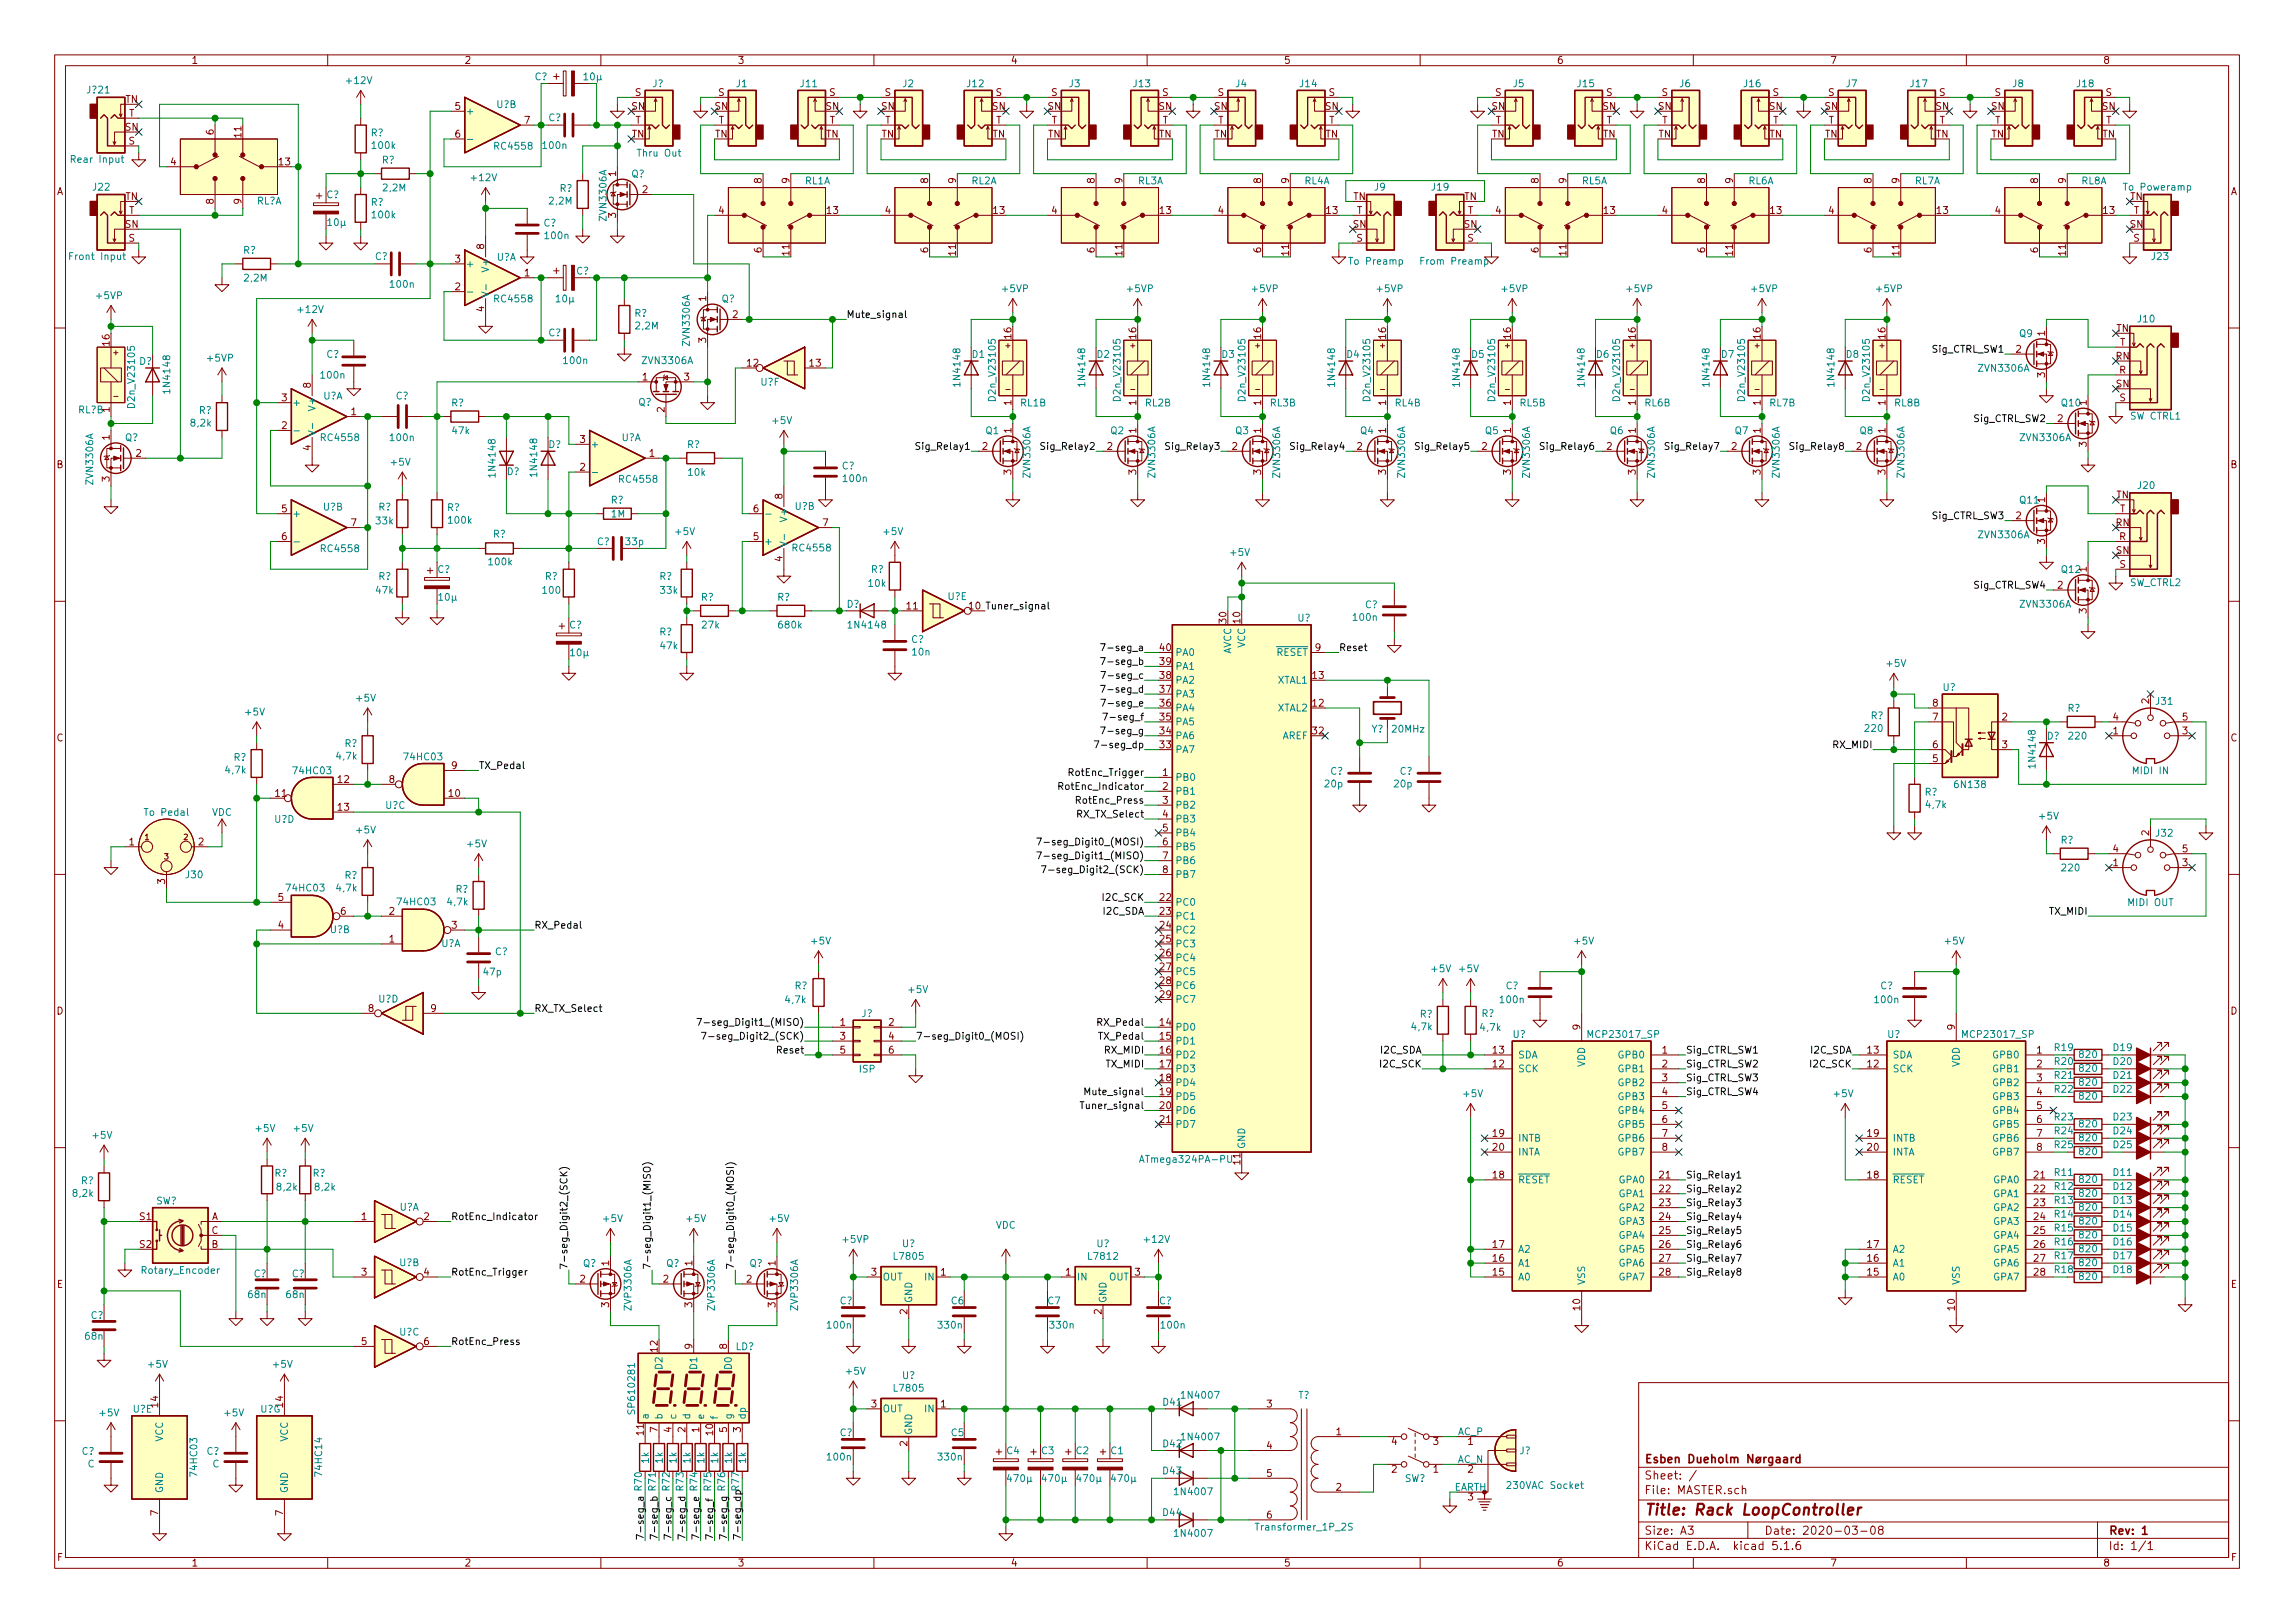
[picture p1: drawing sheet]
<svg xmlns="http://www.w3.org/2000/svg" width="420mm" height="297mm" viewBox="0 0 420 297" stroke-linecap="round" stroke-linejoin="round" font-family="sans-serif">
<defs><g id="words">
<text font-size="2.8" fill="#840000" x="301" y="277.3">Title: Rack LoopController</text>
<g font-size="2.1" fill="#840000">
<text x="301" y="267.8">Esben Dueholm Nørgaard</text>
<text x="301" y="273.5">File: MASTER.sch</text>
<text x="301" y="270.8">Sheet: /</text>
<text x="301" y="280.9">Size: A3</text>
<text x="323" y="280.9">Date: 2020-03-08</text>
<text x="386" y="280.9">Rev: 1</text>
<text x="301" y="283.7">KiCad E.D.A. kicad 5.1.6</text>
<text x="386" y="283.7">Id: 1/1</text>
</g>
<g font-size="1.8" fill="#840000">
<text x="35" y="11.7">1</text>
<text x="85" y="11.7">2</text>
<text x="135" y="11.7">3</text>
<text x="185" y="11.7">4</text>
<text x="235" y="11.7">5</text>
<text x="285" y="11.7">6</text>
<text x="335" y="11.7">7</text>
<text x="385" y="11.7">8</text>
<text x="116.3" y="17.6">S</text>
<text x="131.5" y="17.6">S</text>
<text x="151.8" y="17.6">S</text>
<text x="162" y="17.6">S</text>
<text x="182.3" y="17.6">S</text>
<text x="192.5" y="17.6">S</text>
<text x="212.8" y="17.6">S</text>
<text x="222.9" y="17.6">S</text>
<text x="243.3" y="17.6">S</text>
<text x="273.7" y="17.6">S</text>
<text x="294.1" y="17.6">S</text>
<text x="304.2" y="17.6">S</text>
<text x="324.5" y="17.6">S</text>
<text x="334.7" y="17.6">S</text>
<text x="355" y="17.6">S</text>
<text x="365.2" y="17.6">S</text>
<text x="385.5" y="17.6">S</text>
<text x="22.9" y="23.9">SN</text>
<text x="23" y="18.8">TN</text>
<text x="23.6" y="21.4">T</text>
<text x="83.3" y="20.1">5</text>
<text x="96" y="22.6">7</text>
<text x="115.6" y="20.1">SN</text>
<text x="116.3" y="22.6">T</text>
<text x="130.9" y="20.1">SN</text>
<text x="131.5" y="22.6">T</text>
<text x="151.2" y="20.1">SN</text>
<text x="151.9" y="22.6">T</text>
<text x="161.3" y="20.1">SN</text>
<text x="162" y="22.6">T</text>
<text x="181.7" y="20.1">SN</text>
<text x="182.3" y="22.6">T</text>
<text x="191.8" y="20.1">SN</text>
<text x="192.5" y="22.6">T</text>
<text x="212.1" y="20.1">SN</text>
<text x="212.8" y="22.6">T</text>
<text x="222.3" y="20.1">SN</text>
<text x="223" y="22.6">T</text>
<text x="242.6" y="20.1">SN</text>
<text x="243.3" y="22.6">T</text>
<text x="273.1" y="20.1">SN</text>
<text x="273.8" y="22.6">T</text>
<text x="293.4" y="20.1">SN</text>
<text x="294.1" y="22.6">T</text>
<text x="303.6" y="20.1">SN</text>
<text x="304.3" y="22.6">T</text>
<text x="323.9" y="20.1">SN</text>
<text x="324.6" y="22.6">T</text>
<text x="334.1" y="20.1">SN</text>
<text x="334.7" y="22.6">T</text>
<text x="354.4" y="20.1">SN</text>
<text x="355.1" y="22.6">T</text>
<text x="364.5" y="20.1">SN</text>
<text x="365.2" y="22.6">T</text>
<text x="384.9" y="20.1">SN</text>
<text x="385.5" y="22.6">T</text>
<text x="23.5" y="26.5">S</text>
<text x="39.1" y="24.6" transform="rotate(-90 39.1 24.6)">6</text>
<text x="44.2" y="25.1" transform="rotate(-90 44.2 25.1)">11</text>
<text x="83.3" y="25.2">6</text>
<text x="115.7" y="25.2">TN</text>
<text x="130.9" y="25.2">TN</text>
<text x="151.2" y="25.2">TN</text>
<text x="161.4" y="25.2">TN</text>
<text x="181.7" y="25.2">TN</text>
<text x="191.9" y="25.2">TN</text>
<text x="212.2" y="25.2">TN</text>
<text x="222.4" y="25.2">TN</text>
<text x="242.7" y="25.2">TN</text>
<text x="273.2" y="25.2">TN</text>
<text x="293.5" y="25.2">TN</text>
<text x="303.6" y="25.2">TN</text>
<text x="324" y="25.2">TN</text>
<text x="334.1" y="25.2">TN</text>
<text x="354.4" y="25.2">TN</text>
<text x="364.6" y="25.2">TN</text>
<text x="384.9" y="25.2">TN</text>
<text x="10.4" y="35.7">A</text>
<text x="31.3" y="30.3">4</text>
<text x="51.1" y="30.3">13</text>
<text x="112.8" y="32.3" transform="rotate(-90 112.8 32.3)">1</text>
<text x="117.6" y="35.3">2</text>
<text x="139.4" y="33.5" transform="rotate(-90 139.4 33.5)">8</text>
<text x="144.5" y="33.5" transform="rotate(-90 144.5 33.5)">9</text>
<text x="169.9" y="33.5" transform="rotate(-90 169.9 33.5)">8</text>
<text x="175" y="33.5" transform="rotate(-90 175 33.5)">9</text>
<text x="200.4" y="33.5" transform="rotate(-90 200.4 33.5)">8</text>
<text x="205.5" y="33.5" transform="rotate(-90 205.5 33.5)">9</text>
<text x="230.9" y="33.5" transform="rotate(-90 230.9 33.5)">8</text>
<text x="236" y="33.5" transform="rotate(-90 236 33.5)">9</text>
<text x="281.7" y="33.5" transform="rotate(-90 281.7 33.5)">8</text>
<text x="286.8" y="33.5" transform="rotate(-90 286.8 33.5)">9</text>
<text x="312.2" y="33.5" transform="rotate(-90 312.2 33.5)">8</text>
<text x="317.2" y="33.5" transform="rotate(-90 317.2 33.5)">9</text>
<text x="342.6" y="33.5" transform="rotate(-90 342.6 33.5)">8</text>
<text x="347.7" y="33.5" transform="rotate(-90 347.7 33.5)">9</text>
<text x="373.1" y="33.5" transform="rotate(-90 373.1 33.5)">8</text>
<text x="378.2" y="33.5" transform="rotate(-90 378.2 33.5)">9</text>
<text x="408.4" y="35.7">A</text>
<text x="22.9" y="41.7">SN</text>
<text x="23" y="36.6">TN</text>
<text x="23.6" y="39.2">T</text>
<text x="39.1" y="37.3" transform="rotate(-90 39.1 37.3)">8</text>
<text x="44.2" y="37.3" transform="rotate(-90 44.2 37.3)">9</text>
<text x="112.8" y="39.9" transform="rotate(-90 112.8 39.9)">3</text>
<text x="131.6" y="39.2">4</text>
<text x="151.4" y="39.2">13</text>
<text x="162.1" y="39.2">4</text>
<text x="181.9" y="39.2">13</text>
<text x="192.6" y="39.2">4</text>
<text x="212.4" y="39.2">13</text>
<text x="223" y="39.2">4</text>
<text x="242.9" y="39.2">13</text>
<text x="247.7" y="41.7">SN</text>
<text x="247.8" y="36.6">TN</text>
<text x="248.4" y="39.2">T</text>
<text x="268" y="41.7">SN</text>
<text x="268.1" y="36.6">TN</text>
<text x="268.7" y="39.2">T</text>
<text x="273.8" y="39.2">4</text>
<text x="293.7" y="39.2">13</text>
<text x="304.3" y="39.2">4</text>
<text x="324.2" y="39.2">13</text>
<text x="334.8" y="39.2">4</text>
<text x="354.6" y="39.2">13</text>
<text x="365.3" y="39.2">4</text>
<text x="385.1" y="39.2">13</text>
<text x="389.9" y="41.7">SN</text>
<text x="390" y="36.6">TN</text>
<text x="390.6" y="39.2">T</text>
<text x="23.5" y="44.2">S</text>
<text x="88.6" y="45.6" transform="rotate(-90 88.6 45.6)">8</text>
<text x="139.4" y="46.2" transform="rotate(-90 139.4 46.2)">6</text>
<text x="144.5" y="46.7" transform="rotate(-90 144.5 46.7)">11</text>
<text x="169.9" y="46.2" transform="rotate(-90 169.9 46.2)">6</text>
<text x="175" y="46.7" transform="rotate(-90 175 46.7)">11</text>
<text x="200.4" y="46.2" transform="rotate(-90 200.4 46.2)">6</text>
<text x="205.5" y="46.7" transform="rotate(-90 205.5 46.7)">11</text>
<text x="230.9" y="46.2" transform="rotate(-90 230.9 46.2)">6</text>
<text x="236" y="46.7" transform="rotate(-90 236 46.7)">11</text>
<text x="248.3" y="44.2">S</text>
<text x="268.7" y="44.2">S</text>
<text x="281.7" y="46.2" transform="rotate(-90 281.7 46.2)">6</text>
<text x="286.8" y="46.7" transform="rotate(-90 286.8 46.7)">11</text>
<text x="312.2" y="46.2" transform="rotate(-90 312.2 46.2)">6</text>
<text x="317.2" y="46.7" transform="rotate(-90 317.2 46.7)">11</text>
<text x="342.6" y="46.2" transform="rotate(-90 342.6 46.2)">6</text>
<text x="347.7" y="46.7" transform="rotate(-90 347.7 46.7)">11</text>
<text x="373.1" y="46.2" transform="rotate(-90 373.1 46.2)">6</text>
<text x="378.2" y="46.7" transform="rotate(-90 378.2 46.7)">11</text>
<text x="390.6" y="44.2">S</text>
<text x="83.3" y="53.1">2</text>
<text x="83.3" y="48">3</text>
<text x="96" y="50.6">1</text>
<text x="88.6" y="57" transform="rotate(-90 88.6 57)">4</text>
<text x="129.3" y="55.1" transform="rotate(-90 129.3 55.1)">1</text>
<text x="134.1" y="58.2">2</text>
<text x="20.1" y="63.2" transform="rotate(-90 20.1 63.2)">16</text>
<text x="129.3" y="62.7" transform="rotate(-90 129.3 62.7)">3</text>
<text x="185.2" y="62" transform="rotate(-90 185.2 62)">16</text>
<text x="208" y="62" transform="rotate(-90 208 62)">16</text>
<text x="230.9" y="62" transform="rotate(-90 230.9 62)">16</text>
<text x="253.7" y="62" transform="rotate(-90 253.7 62)">16</text>
<text x="276.6" y="62" transform="rotate(-90 276.6 62)">16</text>
<text x="299.5" y="62" transform="rotate(-90 299.5 62)">16</text>
<text x="322.3" y="62" transform="rotate(-90 322.3 62)">16</text>
<text x="345.2" y="62" transform="rotate(-90 345.2 62)">16</text>
<text x="369.1" y="64.6">2</text>
<text x="374.4" y="61.5" transform="rotate(-90 374.4 61.5)">1</text>
<text x="387.3" y="65.8">RN</text>
<text x="387.5" y="60.7">TN</text>
<text x="388.1" y="63.3">T</text>
<text x="56.9" y="71" transform="rotate(-90 56.9 71)">8</text>
<text x="117.6" y="69.6">1</text>
<text x="125.2" y="69.6">3</text>
<text x="136.8" y="67.1">12</text>
<text x="148.3" y="67.1">13</text>
<text x="374.4" y="69.1" transform="rotate(-90 374.4 69.1)">3</text>
<text x="387.4" y="70.9">SN</text>
<text x="388" y="68.4">R</text>
<text x="20.1" y="75.4" transform="rotate(-90 20.1 75.4)">1</text>
<text x="51.6" y="73.4">3</text>
<text x="64.3" y="76">1</text>
<text x="121.7" y="75.4" transform="rotate(-90 121.7 75.4)">2</text>
<text x="185.2" y="74.2" transform="rotate(-90 185.2 74.2)">1</text>
<text x="208" y="74.2" transform="rotate(-90 208 74.2)">1</text>
<text x="230.9" y="74.2" transform="rotate(-90 230.9 74.2)">1</text>
<text x="253.7" y="74.2" transform="rotate(-90 253.7 74.2)">1</text>
<text x="276.6" y="74.2" transform="rotate(-90 276.6 74.2)">1</text>
<text x="299.5" y="74.2" transform="rotate(-90 299.5 74.2)">1</text>
<text x="322.3" y="74.2" transform="rotate(-90 322.3 74.2)">1</text>
<text x="345.2" y="74.2" transform="rotate(-90 345.2 74.2)">1</text>
<text x="376.7" y="77.3">2</text>
<text x="382" y="74.2" transform="rotate(-90 382 74.2)">1</text>
<text x="388" y="73.4">S</text>
<text x="20.1" y="80.5" transform="rotate(-90 20.1 80.5)">1</text>
<text x="24.9" y="83.6">2</text>
<text x="51.6" y="78.5">2</text>
<text x="56.9" y="82.4" transform="rotate(-90 56.9 82.4)">4</text>
<text x="106.2" y="81.1">3</text>
<text x="118.9" y="83.6">1</text>
<text x="179.9" y="82.3">2</text>
<text x="185.2" y="79.3" transform="rotate(-90 185.2 79.3)">1</text>
<text x="202.7" y="82.3">2</text>
<text x="208" y="79.3" transform="rotate(-90 208 79.3)">1</text>
<text x="225.6" y="82.3">2</text>
<text x="230.9" y="79.3" transform="rotate(-90 230.9 79.3)">1</text>
<text x="248.4" y="82.3">2</text>
<text x="253.7" y="79.3" transform="rotate(-90 253.7 79.3)">1</text>
<text x="271.3" y="82.3">2</text>
<text x="276.6" y="79.3" transform="rotate(-90 276.6 79.3)">1</text>
<text x="294.2" y="82.3">2</text>
<text x="299.5" y="79.3" transform="rotate(-90 299.5 79.3)">1</text>
<text x="317" y="82.3">2</text>
<text x="322.3" y="79.3" transform="rotate(-90 322.3 79.3)">1</text>
<text x="339.9" y="82.3">2</text>
<text x="345.2" y="79.3" transform="rotate(-90 345.2 79.3)">1</text>
<text x="382" y="81.8" transform="rotate(-90 382 81.8)">3</text>
<text x="10.4" y="85.7">B</text>
<text x="20.1" y="88.1" transform="rotate(-90 20.1 88.1)">3</text>
<text x="106.2" y="86.1">2</text>
<text x="185.2" y="86.9" transform="rotate(-90 185.2 86.9)">3</text>
<text x="208" y="86.9" transform="rotate(-90 208 86.9)">3</text>
<text x="230.9" y="86.9" transform="rotate(-90 230.9 86.9)">3</text>
<text x="253.7" y="86.9" transform="rotate(-90 253.7 86.9)">3</text>
<text x="276.6" y="86.9" transform="rotate(-90 276.6 86.9)">3</text>
<text x="299.5" y="86.9" transform="rotate(-90 299.5 86.9)">3</text>
<text x="322.3" y="86.9" transform="rotate(-90 322.3 86.9)">3</text>
<text x="345.2" y="86.9" transform="rotate(-90 345.2 86.9)">3</text>
<text x="408.4" y="85.7">B</text>
<text x="51.6" y="93.8">5</text>
<text x="137.9" y="93.8">6</text>
<text x="143.3" y="91.3" transform="rotate(-90 143.3 91.3)">8</text>
<text x="369.1" y="95">2</text>
<text x="374.4" y="92" transform="rotate(-90 374.4 92)">1</text>
<text x="387.5" y="91.2">TN</text>
<text x="388.1" y="93.8">T</text>
<text x="51.6" y="98.8">6</text>
<text x="64.3" y="96.3">7</text>
<text x="137.9" y="98.8">5</text>
<text x="150.6" y="96.3">7</text>
<text x="374.4" y="99.6" transform="rotate(-90 374.4 99.6)">3</text>
<text x="387.3" y="96.3">RN</text>
<text x="387.4" y="101.4">SN</text>
<text x="388" y="98.8">R</text>
<text x="143.3" y="102.8" transform="rotate(-90 143.3 102.8)">4</text>
<text x="376.7" y="107.7">2</text>
<text x="382" y="104.7" transform="rotate(-90 382 104.7)">1</text>
<text x="388" y="103.9">S</text>
<text x="166" y="111.5">11</text>
<text x="382" y="112.3" transform="rotate(-90 382 112.3)">3</text>
<text x="212.4" y="119.2">40</text>
<text x="224.5" y="114" transform="rotate(-90 224.5 114)">30</text>
<text x="227.1" y="114" transform="rotate(-90 227.1 114)">10</text>
<text x="240.8" y="119.2">9</text>
<text x="212.4" y="124.2">38</text>
<text x="212.4" y="121.7">39</text>
<text x="240.3" y="124.2">13</text>
<text x="212.4" y="131.9">35</text>
<text x="212.4" y="129.3">36</text>
<text x="212.4" y="126.8">37</text>
<text x="240.3" y="129.3">12</text>
<text x="353.8" y="131.9">7</text>
<text x="353.8" y="129.3">8</text>
<text x="366.5" y="131.9">2</text>
<text x="386.9" y="131.9">4</text>
<text x="393.4" y="128.8" transform="rotate(-90 393.4 128.8)">2</text>
<text x="399.6" y="131.9">5</text>
<text x="10.4" y="135.7">C</text>
<text x="212.4" y="136.9">33</text>
<text x="212.4" y="134.4">34</text>
<text x="240.3" y="134.4">32</text>
<text x="353.8" y="136.9">6</text>
<text x="366.5" y="136.9">3</text>
<text x="386.9" y="134.4">1</text>
<text x="399.6" y="134.4">3</text>
<text x="408.4" y="135.7">C</text>
<text x="61.9" y="143.3">12</text>
<text x="71.3" y="143.3">8</text>
<text x="82.7" y="140.8">9</text>
<text x="212.9" y="142">1</text>
<text x="353.8" y="139.5">5</text>
<text x="50.5" y="145.8">11</text>
<text x="61.9" y="148.4">13</text>
<text x="82.2" y="145.8">10</text>
<text x="212.9" y="144.6">2</text>
<text x="212.9" y="147.1">3</text>
<text x="212.9" y="149.6">4</text>
<text x="23.6" y="154.7">1</text>
<text x="36.3" y="154.7">2</text>
<text x="212.9" y="152.2">5</text>
<text x="212.9" y="154.7">6</text>
<text x="386.9" y="156">4</text>
<text x="393.4" y="152.9" transform="rotate(-90 393.4 152.9)">2</text>
<text x="399.6" y="156">5</text>
<text x="30.2" y="161.8" transform="rotate(-90 30.2 161.8)">3</text>
<text x="212.9" y="157.3">7</text>
<text x="212.9" y="159.8">8</text>
<text x="386.9" y="158.5">1</text>
<text x="399.6" y="158.5">3</text>
<text x="51" y="164.9">5</text>
<text x="62.4" y="167.4">6</text>
<text x="71.3" y="167.4">2</text>
<text x="212.4" y="164.9">22</text>
<text x="212.4" y="167.4">23</text>
<text x="51" y="170">4</text>
<text x="71.3" y="172.5">1</text>
<text x="82.7" y="170">3</text>
<text x="212.4" y="170">24</text>
<text x="212.4" y="172.5">25</text>
<text x="212.4" y="175">26</text>
<text x="212.4" y="177.6">27</text>
<text x="10.4" y="185.7">D</text>
<text x="67.5" y="185.2">8</text>
<text x="78.9" y="185.2">9</text>
<text x="212.4" y="180.1">28</text>
<text x="212.4" y="182.7">29</text>
<text x="408.4" y="185.7">D</text>
<text x="153.8" y="187.7">1</text>
<text x="153.8" y="190.3">3</text>
<text x="162.7" y="187.7">2</text>
<text x="162.7" y="190.3">4</text>
<text x="212.4" y="187.7">14</text>
<text x="212.4" y="190.3">15</text>
<text x="289.3" y="188.5" transform="rotate(-90 289.3 188.5)">9</text>
<text x="357.9" y="188.5" transform="rotate(-90 357.9 188.5)">9</text>
<text x="153.8" y="192.8">5</text>
<text x="162.7" y="192.8">6</text>
<text x="212.4" y="192.8">16</text>
<text x="212.4" y="195.4">17</text>
<text x="212.4" y="197.9">18</text>
<text x="273.4" y="195.4">12</text>
<text x="273.4" y="192.8">13</text>
<text x="304.3" y="192.8">1</text>
<text x="304.3" y="195.4">2</text>
<text x="304.3" y="197.9">3</text>
<text x="341.9" y="195.4">12</text>
<text x="341.9" y="192.8">13</text>
<text x="372.9" y="192.8">1</text>
<text x="372.9" y="195.4">2</text>
<text x="372.9" y="197.9">3</text>
<text x="212.4" y="200.4">19</text>
<text x="212.4" y="203">20</text>
<text x="304.3" y="200.4">4</text>
<text x="304.3" y="203">5</text>
<text x="372.9" y="200.4">4</text>
<text x="372.9" y="203">5</text>
<text x="212.4" y="205.5">21</text>
<text x="273.4" y="208.1">19</text>
<text x="304.3" y="205.5">6</text>
<text x="304.3" y="208.1">7</text>
<text x="341.9" y="208.1">19</text>
<text x="372.9" y="205.5">6</text>
<text x="372.9" y="208.1">7</text>
<text x="227.1" y="213.1" transform="rotate(-90 227.1 213.1)">11</text>
<text x="273.4" y="215.7">18</text>
<text x="273.4" y="210.6">20</text>
<text x="303.8" y="215.7">21</text>
<text x="304.3" y="210.6">8</text>
<text x="341.9" y="215.7">18</text>
<text x="341.9" y="210.6">20</text>
<text x="372.4" y="215.7">21</text>
<text x="372.9" y="210.6">8</text>
<text x="303.8" y="218.2">22</text>
<text x="303.8" y="220.8">23</text>
<text x="372.4" y="218.2">22</text>
<text x="372.4" y="220.8">23</text>
<text x="25.6" y="223.3">S1</text>
<text x="38.7" y="223.3">A</text>
<text x="38.7" y="225.8">C</text>
<text x="66.2" y="223.3">1</text>
<text x="77.6" y="223.3">2</text>
<text x="303.8" y="223.3">24</text>
<text x="303.8" y="225.8">25</text>
<text x="372.4" y="223.3">24</text>
<text x="372.4" y="225.8">25</text>
<text x="25.6" y="228.4">S2</text>
<text x="38.7" y="228.4">B</text>
<text x="66.2" y="233.5">3</text>
<text x="77.6" y="233.5">4</text>
<text x="111.5" y="231.7" transform="rotate(-90 111.5 231.7)">1</text>
<text x="126.7" y="231.7" transform="rotate(-90 126.7 231.7)">1</text>
<text x="142" y="231.7" transform="rotate(-90 142 231.7)">1</text>
<text x="159.5" y="233.5">3</text>
<text x="172.2" y="233.5">1</text>
<text x="195.1" y="233.5">1</text>
<text x="207.8" y="233.5">3</text>
<text x="273.4" y="233.5">15</text>
<text x="273.4" y="230.9">16</text>
<text x="273.4" y="228.4">17</text>
<text x="303.8" y="228.4">26</text>
<text x="303.8" y="230.9">27</text>
<text x="303.8" y="233.5">28</text>
<text x="341.9" y="233.5">15</text>
<text x="341.9" y="230.9">16</text>
<text x="341.9" y="228.4">17</text>
<text x="372.4" y="228.4">26</text>
<text x="372.4" y="230.9">27</text>
<text x="372.4" y="233.5">28</text>
<text x="10.4" y="235.7">E</text>
<text x="106.2" y="234.7">2</text>
<text x="111.5" y="239.3" transform="rotate(-90 111.5 239.3)">3</text>
<text x="121.4" y="234.7">2</text>
<text x="126.7" y="239.3" transform="rotate(-90 126.7 239.3)">3</text>
<text x="136.7" y="234.7">2</text>
<text x="142" y="239.3" transform="rotate(-90 142 239.3)">3</text>
<text x="289.3" y="239.8" transform="rotate(-90 289.3 239.8)">10</text>
<text x="357.9" y="239.8" transform="rotate(-90 357.9 239.8)">10</text>
<text x="408.4" y="235.7">E</text>
<text x="166.1" y="240.5" transform="rotate(-90 166.1 240.5)">2</text>
<text x="201.7" y="240.5" transform="rotate(-90 201.7 240.5)">2</text>
<text x="66.2" y="246.2">5</text>
<text x="77.6" y="246.2">6</text>
<text x="120.4" y="247.4" transform="rotate(-90 120.4 247.4)">12</text>
<text x="126.7" y="246.9" transform="rotate(-90 126.7 246.9)">9</text>
<text x="133.1" y="246.9" transform="rotate(-90 133.1 246.9)">8</text>
<text x="29" y="257.5" transform="rotate(-90 29 257.5)">14</text>
<text x="51.8" y="257.5" transform="rotate(-90 51.8 257.5)">14</text>
<text x="159.5" y="257.6">3</text>
<text x="172.2" y="257.6">1</text>
<text x="231.9" y="257.6">3</text>
<text x="117.9" y="262.6" transform="rotate(-90 117.9 262.6)">11</text>
<text x="120.4" y="262.1" transform="rotate(-90 120.4 262.1)">7</text>
<text x="122.9" y="262.1" transform="rotate(-90 122.9 262.1)">4</text>
<text x="125.5" y="262.1" transform="rotate(-90 125.5 262.1)">2</text>
<text x="128" y="262.1" transform="rotate(-90 128 262.1)">1</text>
<text x="130.6" y="262.6" transform="rotate(-90 130.6 262.6)">10</text>
<text x="133.1" y="262.1" transform="rotate(-90 133.1 262.1)">5</text>
<text x="135.6" y="262.1" transform="rotate(-90 135.6 262.1)">3</text>
<text x="244.6" y="262.7">1</text>
<text x="166.1" y="264.7" transform="rotate(-90 166.1 264.7)">2</text>
<text x="231.9" y="265.2">4</text>
<text x="254.8" y="269.5">2</text>
<text x="254.8" y="264.5">4</text>
<text x="262.4" y="269.5">1</text>
<text x="262.4" y="264.5">3</text>
<text x="268.8" y="264.5">1</text>
<text x="268.8" y="269.5">2</text>
<text x="231.9" y="270.3">5</text>
<text x="244.6" y="272.8">2</text>
<text x="268.8" y="274.6">3</text>
<text x="29" y="277.4" transform="rotate(-90 29 277.4)">7</text>
<text x="51.8" y="277.4" transform="rotate(-90 51.8 277.4)">7</text>
<text x="231.9" y="277.9">6</text>
<text x="10.5" y="285.7">F</text>
<text x="35" y="286.7">1</text>
<text x="85" y="286.7">2</text>
<text x="135" y="286.7">3</text>
<text x="185" y="286.7">4</text>
<text x="235" y="286.7">5</text>
<text x="285" y="286.7">6</text>
<text x="335" y="286.7">7</text>
<text x="385" y="286.7">8</text>
<text x="408.5" y="285.7">F</text>
</g>
<g font-size="1.8" fill="#008484">
<text x="16" y="17.1">J?21</text>
<text x="63.6" y="15.4">+12V</text>
<text x="119.5" y="16">J?</text>
<text x="134.8" y="16">J1</text>
<text x="146.6" y="16">J11</text>
<text x="165.3" y="16">J2</text>
<text x="177.1" y="16">J12</text>
<text x="195.8" y="16">J3</text>
<text x="207.6" y="16">J13</text>
<text x="226.3" y="16">J4</text>
<text x="238" y="16">J14</text>
<text x="277.1" y="16">J5</text>
<text x="288.8" y="16">J15</text>
<text x="307.5" y="16">J6</text>
<text x="319.3" y="16">J16</text>
<text x="338" y="16">J7</text>
<text x="349.8" y="16">J17</text>
<text x="368.5" y="16">J8</text>
<text x="380.3" y="16">J18</text>
<text x="85.2" y="21">+</text>
<text x="90.9" y="19.8">U?B</text>
<text x="100.4" y="22.2">C?</text>
<text x="13.4" y="29.8">Rear Input</text>
<text x="67.9" y="25">R?</text>
<text x="68.2" y="27.3">100k</text>
<text x="69.9" y="29.9">R?</text>
<text x="90.8" y="27.4">RC4558</text>
<text x="99.5" y="27.3">100n</text>
<text x="116.9" y="28.7">Thru Out</text>
<text x="17.1" y="34.9">J22</text>
<text x="70.2" y="35">2,2M</text>
<text x="86.4" y="33.2">+12V</text>
<text x="102.5" y="35.1">R?</text>
<text x="115.6" y="32.5">Q?</text>
<text x="147.4" y="33.7">RL1A</text>
<text x="177.9" y="33.7">RL2A</text>
<text x="208.3" y="33.7">RL3A</text>
<text x="238.8" y="33.7">RL4A</text>
<text x="251.7" y="34.9">J9</text>
<text x="262.2" y="34.9">J19</text>
<text x="289.6" y="33.7">RL5A</text>
<text x="320.1" y="33.7">RL6A</text>
<text x="350.6" y="33.7">RL7A</text>
<text x="381.1" y="33.7">RL8A</text>
<text x="389.2" y="34.9">To Poweramp</text>
<text x="46.9" y="37.4">RL?A</text>
<text x="59.8" y="36.3">C?</text>
<text x="60.7" y="41.4">10</text>
<text x="67.9" y="37.7">R?</text>
<text x="68.2" y="40">100k</text>
<text x="99.5" y="41.5">C?</text>
<text x="100.6" y="37.4">2,2M</text>
<text x="111" y="40.2" transform="rotate(-90 111 40.2)">ZVN3306A</text>
<text x="13.1" y="47.6">Front Input</text>
<text x="44.5" y="46.4">R?</text>
<text x="68.7" y="47.6">C?</text>
<text x="90.9" y="47.7">U?A</text>
<text x="99.9" y="43.8">100n</text>
<text x="394" y="47.6">J23</text>
<text x="44.8" y="51.5">2,2M</text>
<text x="71.6" y="52.7">100n</text>
<text x="85.2" y="48.9">+</text>
<text x="89.5" y="49.4" transform="rotate(-90 89.5 49.4)">V+</text>
<text x="105.5" y="50.3">C?</text>
<text x="183.6" y="53.5">+5VP</text>
<text x="206.5" y="53.5">+5VP</text>
<text x="229.3" y="53.5">+5VP</text>
<text x="247.3" y="48.4">To Preamp</text>
<text x="252.2" y="53.5">+5VP</text>
<text x="260.6" y="48.4">From Preamp</text>
<text x="275.1" y="53.5">+5VP</text>
<text x="297.9" y="53.5">+5VP</text>
<text x="320.8" y="53.5">+5VP</text>
<text x="343.6" y="53.5">+5VP</text>
<text x="17.8" y="54.7">+5VP</text>
<text x="54.7" y="57.3">+12V</text>
<text x="90.8" y="55.3">RC4558</text>
<text x="102.5" y="55.3">10</text>
<text x="116.2" y="58">R?</text>
<text x="132.1" y="55.3">Q?</text>
<text x="391.4" y="59">J10</text>
<text x="59.8" y="65.5">C?</text>
<text x="100.4" y="61.6">C?</text>
<text x="116.4" y="60.3">2,2M</text>
<text x="126.3" y="63.1" transform="rotate(-90 126.3 63.1)">ZVN3306A</text>
<text x="178" y="65.5">D1</text>
<text x="200.9" y="65.5">D2</text>
<text x="223.7" y="65.5">D3</text>
<text x="246.6" y="65.5">D4</text>
<text x="269.4" y="65.5">D5</text>
<text x="292.3" y="65.5">D6</text>
<text x="315.2" y="65.5">D7</text>
<text x="338" y="65.5">D8</text>
<text x="369.7" y="61.7">Q9</text>
<text x="25.5" y="66.8">D?</text>
<text x="31.2" y="71.7" transform="rotate(-90 31.2 71.7)">1N4148</text>
<text x="38.1" y="66.2">+5VP</text>
<text x="58.9" y="69.3">100n</text>
<text x="103.3" y="66.6">100n</text>
<text x="117.8" y="66.6">ZVN3306A</text>
<text x="139.3" y="70.6">U?F</text>
<text x="175.8" y="70.4" transform="rotate(-90 175.8 70.4)">1N4148</text>
<text x="198.7" y="70.4" transform="rotate(-90 198.7 70.4)">1N4148</text>
<text x="221.5" y="70.4" transform="rotate(-90 221.5 70.4)">1N4148</text>
<text x="244.4" y="70.4" transform="rotate(-90 244.4 70.4)">1N4148</text>
<text x="267.3" y="70.4" transform="rotate(-90 267.3 70.4)">1N4148</text>
<text x="290.1" y="70.4" transform="rotate(-90 290.1 70.4)">1N4148</text>
<text x="313" y="70.4" transform="rotate(-90 313 70.4)">1N4148</text>
<text x="335.8" y="70.4" transform="rotate(-90 335.8 70.4)">1N4148</text>
<text x="362.4" y="68">ZVN3306A</text>
<text x="14.3" y="75.7">RL?B</text>
<text x="24.7" y="74.2" transform="rotate(-90 24.7 74.2)">D2n_V23105</text>
<text x="36.4" y="75.8">R?</text>
<text x="53.5" y="74.3">+</text>
<text x="57.8" y="74.8" transform="rotate(-90 57.8 74.8)">V+</text>
<text x="59.2" y="73.1">U?A</text>
<text x="72.5" y="73.1">C?</text>
<text x="82.6" y="74.4">R?</text>
<text x="116.9" y="74.3">Q?</text>
<text x="141.5" y="77.6">+5V</text>
<text x="182.3" y="73" transform="rotate(-90 182.3 73)">D2n_V23105</text>
<text x="186.8" y="74.4">RL1B</text>
<text x="205.2" y="73" transform="rotate(-90 205.2 73)">D2n_V23105</text>
<text x="209.7" y="74.4">RL2B</text>
<text x="228" y="73" transform="rotate(-90 228 73)">D2n_V23105</text>
<text x="232.6" y="74.4">RL3B</text>
<text x="250.9" y="73" transform="rotate(-90 250.9 73)">D2n_V23105</text>
<text x="255.4" y="74.4">RL4B</text>
<text x="273.7" y="73" transform="rotate(-90 273.7 73)">D2n_V23105</text>
<text x="278.3" y="74.4">RL5B</text>
<text x="296.6" y="73" transform="rotate(-90 296.6 73)">D2n_V23105</text>
<text x="301.1" y="74.4">RL6B</text>
<text x="319.5" y="73" transform="rotate(-90 319.5 73)">D2n_V23105</text>
<text x="324" y="74.4">RL7B</text>
<text x="342.3" y="73" transform="rotate(-90 342.3 73)">D2n_V23105</text>
<text x="346.9" y="74.4">RL8B</text>
<text x="377.5" y="74.4">Q10</text>
<text x="390.1" y="76.8">SW CTRL1</text>
<text x="22.9" y="80.7">Q?</text>
<text x="35" y="78.1">8,2k</text>
<text x="59" y="80.7">RC4558</text>
<text x="71.6" y="80.7">100n</text>
<text x="82.9" y="79.5">47k</text>
<text x="100.4" y="82">D?</text>
<text x="108.1" y="82">+</text>
<text x="113.8" y="80.7">U?A</text>
<text x="125.8" y="82">R?</text>
<text x="180.5" y="79.5">Q1</text>
<text x="203.4" y="79.5">Q2</text>
<text x="226.2" y="79.5">Q3</text>
<text x="249.1" y="79.5">Q4</text>
<text x="272" y="79.5">Q5</text>
<text x="294.8" y="79.5">Q6</text>
<text x="317.7" y="79.5">Q7</text>
<text x="340.5" y="79.5">Q8</text>
<text x="370.1" y="80.7">ZVN3306A</text>
<text x="17.1" y="88.5" transform="rotate(-90 17.1 88.5)">ZVN3306A</text>
<text x="71.7" y="85.2">+5V</text>
<text x="90.7" y="87" transform="rotate(-90 90.7 87)">1N4148</text>
<text x="92.8" y="87">D?</text>
<text x="98.3" y="86.9" transform="rotate(-90 98.3 86.9)">1N4148</text>
<text x="113.6" y="88.4">RC4558</text>
<text x="126.1" y="87.1">10k</text>
<text x="154.1" y="85.9">C?</text>
<text x="154.5" y="88.2">100n</text>
<text x="188.6" y="87.2" transform="rotate(-90 188.6 87.2)">ZVN3306A</text>
<text x="211.5" y="87.2" transform="rotate(-90 211.5 87.2)">ZVN3306A</text>
<text x="234.4" y="87.2" transform="rotate(-90 234.4 87.2)">ZVN3306A</text>
<text x="257.2" y="87.2" transform="rotate(-90 257.2 87.2)">ZVN3306A</text>
<text x="280.1" y="87.2" transform="rotate(-90 280.1 87.2)">ZVN3306A</text>
<text x="302.9" y="87.2" transform="rotate(-90 302.9 87.2)">ZVN3306A</text>
<text x="325.8" y="87.2" transform="rotate(-90 325.8 87.2)">ZVN3306A</text>
<text x="348.7" y="87.2" transform="rotate(-90 348.7 87.2)">ZVN3306A</text>
<text x="391.4" y="89.5">J20</text>
<text x="53.5" y="94.7">+</text>
<text x="59.2" y="93.4">U?B</text>
<text x="68.9" y="96">33k</text>
<text x="69.3" y="93.4">R?</text>
<text x="81.9" y="93.5">R?</text>
<text x="82.2" y="95.8">100k</text>
<text x="111.8" y="92.2">R?</text>
<text x="111.9" y="94.7">1M</text>
<text x="144.1" y="95.1" transform="rotate(-90 144.1 95.1)">V+</text>
<text x="145.5" y="93.3">U?B</text>
<text x="369.8" y="92.2">Q11</text>
<text x="59" y="101.1">RC4558</text>
<text x="90.3" y="98.4">R?</text>
<text x="109.3" y="99.8">C?</text>
<text x="114.6" y="99.8">33p</text>
<text x="123.7" y="97.9">+5V</text>
<text x="139.8" y="99.7">+</text>
<text x="145.4" y="100.9">RC4558</text>
<text x="161.8" y="97.9">+5V</text>
<text x="225.3" y="101.7">+5V</text>
<text x="362.4" y="98.5">ZVN3306A</text>
<text x="69.3" y="106.1">R?</text>
<text x="80.1" y="104.9">C?</text>
<text x="89.6" y="103.5">100k</text>
<text x="99.8" y="106.1">R?</text>
<text x="120.7" y="106.1">R?</text>
<text x="159.1" y="107.4">10k</text>
<text x="159.5" y="104.9">R?</text>
<text x="377.5" y="104.9">Q12</text>
<text x="389.9" y="107.3">SW_CTRL2</text>
<text x="68.9" y="108.7">47k</text>
<text x="81" y="109.9">10</text>
<text x="99.5" y="108.7">100</text>
<text x="121" y="108.7">33k</text>
<text x="128.3" y="109.9">R?</text>
<text x="142.3" y="109.9">R?</text>
<text x="155" y="111.2">D?</text>
<text x="173.5" y="109.8">U?E</text>
<text x="237.6" y="113.8">U?</text>
<text x="247.9" y="113.6">100n</text>
<text x="249.9" y="111.3">C?</text>
<text x="370.1" y="111.2">ZVN3306A</text>
<text x="104.2" y="115">C?</text>
<text x="120.7" y="116.3">R?</text>
<text x="121" y="118.8">47k</text>
<text x="128.6" y="115">27k</text>
<text x="142.7" y="115">680k</text>
<text x="155.6" y="115">1N4148</text>
<text x="166.8" y="117.7">C?</text>
<text x="167.1" y="120">10n</text>
<text x="225.4" y="119.8" transform="rotate(-90 225.4 119.8)">AVCC</text>
<text x="228" y="118.6" transform="rotate(-90 228 118.6)">VCC</text>
<text x="105.1" y="120.1">10</text>
<text x="215.1" y="125.1">PA2</text>
<text x="215.1" y="122.6">PA1</text>
<text x="215.1" y="120.1">PA0</text>
<text x="233.6" y="120.1">RESET</text>
<text x="233.9" y="125.1">XTAL1</text>
<text x="345.5" y="122.1">+5V</text>
<text x="45" y="130.9">+5V</text>
<text x="65.3" y="128.4">+5V</text>
<text x="215.1" y="130.2">PA4</text>
<text x="215.1" y="127.7">PA3</text>
<text x="233.9" y="130.2">XTAL2</text>
<text x="342.5" y="131.6">R?</text>
<text x="355.7" y="126.5">U?</text>
<text x="378.5" y="130.3">R?</text>
<text x="394.8" y="129">J31</text>
<text x="63.1" y="136.7">R?</text>
<text x="215.1" y="137.8">PA7</text>
<text x="215.1" y="135.3">PA6</text>
<text x="215.1" y="132.8">PA5</text>
<text x="234.7" y="135.3">AREF</text>
<text x="251.1" y="134.1">Y?</text>
<text x="255" y="134.1">20MHz</text>
<text x="341.6" y="133.9">220</text>
<text x="374.7" y="135.3">D?</text>
<text x="378.9" y="135.3">220</text>
<text x="41.4" y="141.6">4,7k</text>
<text x="42.8" y="139.3">R?</text>
<text x="53.9" y="141.7">74HC03</text>
<text x="61.7" y="139">4,7k</text>
<text x="74.2" y="139.2">74HC03</text>
<text x="215.1" y="142.9">PB0</text>
<text x="243.6" y="141.8">C?</text>
<text x="256.3" y="141.8">C?</text>
<text x="372.7" y="140.2" transform="rotate(-90 372.7 140.2)">1N4148</text>
<text x="390.7" y="141.7">MIDI IN</text>
<text x="26.8" y="149.3">To Pedal</text>
<text x="38.8" y="149.3">VDC</text>
<text x="70.6" y="148">U?C</text>
<text x="215.1" y="145.5">PB1</text>
<text x="215.1" y="148">PB2</text>
<text x="242.6" y="144.1">20p</text>
<text x="255.3" y="144.1">20p</text>
<text x="352.4" y="145.6">R?</text>
<text x="352.7" y="147.9">4,7k</text>
<text x="358.1" y="144.2">6N138</text>
<text x="373.4" y="150">+5V</text>
<text x="50.2" y="150.6">U?D</text>
<text x="65.3" y="152.5">+5V</text>
<text x="85.6" y="155.1">+5V</text>
<text x="215.1" y="150.5">PB3</text>
<text x="215.1" y="153.1">PB4</text>
<text x="215.1" y="155.6">PB5</text>
<text x="377.3" y="154.4">R?</text>
<text x="394.8" y="153.1">J32</text>
<text x="34.1" y="160.7">J30</text>
<text x="63.1" y="160.8">R?</text>
<text x="215.1" y="158.2">PB6</text>
<text x="215.1" y="160.7">PB7</text>
<text x="377.6" y="159.5">220</text>
<text x="52.7" y="163.2">74HC03</text>
<text x="61.7" y="163.2">4,7k</text>
<text x="73" y="165.7">74HC03</text>
<text x="82" y="165.7">4,7k</text>
<text x="83.4" y="163.4">R?</text>
<text x="215.1" y="165.8">PC0</text>
<text x="389.7" y="165.8">MIDI OUT</text>
<text x="60.4" y="170.8">U?B</text>
<text x="80.7" y="173.3">U?A</text>
<text x="148.6" y="172.9">+5V</text>
<text x="215.1" y="168.3">PC1</text>
<text x="215.1" y="170.9">PC2</text>
<text x="215.1" y="173.4">PC3</text>
<text x="288.3" y="172.9">+5V</text>
<text x="356.2" y="172.9">+5V</text>
<text x="88.6" y="178.5">47p</text>
<text x="90.6" y="174.8">C?</text>
<text x="215.1" y="175.9">PC4</text>
<text x="215.1" y="178.5">PC5</text>
<text x="262.2" y="177.9">+5V</text>
<text x="267.3" y="177.9">+5V</text>
<text x="69.3" y="183.5">U?D</text>
<text x="143.9" y="183.6">4,7k</text>
<text x="145.5" y="181.1">R?</text>
<text x="166.4" y="181.7">+5V</text>
<text x="215.1" y="181">PC6</text>
<text x="215.1" y="183.6">PC7</text>
<text x="274.8" y="183.6">100n</text>
<text x="275.7" y="181.1">C?</text>
<text x="343.4" y="183.6">100n</text>
<text x="344.2" y="181.1">C?</text>
<text x="157.7" y="186.1">J?</text>
<text x="215.1" y="188.6">PD0</text>
<text x="215.1" y="191.2">PD1</text>
<text x="258.5" y="188.6">4,7k</text>
<text x="259.9" y="186.2">R?</text>
<text x="271.1" y="188.7">4,7k</text>
<text x="271.2" y="186.1">R?</text>
<text x="277" y="190">U?</text>
<text x="291.1" y="190">MCP23017_SP</text>
<text x="345.5" y="190">U?</text>
<text x="359.7" y="190">MCP23017_SP</text>
<text x="157.3" y="196.3">ISP</text>
<text x="215.1" y="193.7">PD2</text>
<text x="215.1" y="196.3">PD3</text>
<text x="277.9" y="196.3">SCK</text>
<text x="277.9" y="193.7">SDA</text>
<text x="290.2" y="195.3" transform="rotate(-90 290.2 195.3)">VDD</text>
<text x="296.4" y="193.7">GPB0</text>
<text x="296.4" y="196.3">GPB1</text>
<text x="346.5" y="196.3">SCK</text>
<text x="346.5" y="193.7">SDA</text>
<text x="358.8" y="195.3" transform="rotate(-90 358.8 195.3)">VDD</text>
<text x="365" y="193.7">GPB0</text>
<text x="365" y="196.3">GPB1</text>
<text x="376.2" y="192.4">R19</text>
<text x="380.8" y="193.6">820</text>
<text x="380.8" y="196.2">820</text>
<text x="387" y="192.4">D19</text>
<text x="387" y="194.9">D20</text>
<text x="387" y="197.4">D21</text>
<text x="215.1" y="198.8">PD4</text>
<text x="215.1" y="201.3">PD5</text>
<text x="215.1" y="203.9">PD6</text>
<text x="268" y="200.8">+5V</text>
<text x="296.4" y="198.8">GPB2</text>
<text x="296.4" y="201.3">GPB3</text>
<text x="296.4" y="203.9">GPB4</text>
<text x="335.8" y="200.8">+5V</text>
<text x="365" y="198.8">GPB2</text>
<text x="365" y="201.3">GPB3</text>
<text x="365" y="203.9">GPB4</text>
<text x="380.8" y="201.3">820</text>
<text x="380.8" y="198.7">820</text>
<text x="387" y="200">D22</text>
<text x="17.1" y="208.4">+5V</text>
<text x="46.9" y="207.1">+5V</text>
<text x="53.9" y="207.1">+5V</text>
<text x="215.1" y="206.4">PD7</text>
<text x="277.9" y="209">INTB</text>
<text x="296.4" y="206.4">GPB5</text>
<text x="296.4" y="209">GPB6</text>
<text x="346.5" y="209">INTB</text>
<text x="365" y="206.4">GPB5</text>
<text x="365" y="209">GPB6</text>
<text x="376.2" y="205.1">R23</text>
<text x="380.8" y="208.9">820</text>
<text x="380.8" y="206.3">820</text>
<text x="387" y="205.1">D23</text>
<text x="387" y="207.6">D24</text>
<text x="50.3" y="215.4">R?</text>
<text x="57.3" y="215.4">R?</text>
<text x="209.4" y="212.8">ATmega324PA-PU</text>
<text x="228" y="210.3" transform="rotate(-90 228 210.3)">GND</text>
<text x="277.9" y="211.5">INTA</text>
<text x="296.4" y="211.5">GPB7</text>
<text x="346.5" y="211.5">INTA</text>
<text x="365" y="211.5">GPB7</text>
<text x="376.2" y="215.2">R11</text>
<text x="380.8" y="211.4">820</text>
<text x="387" y="210.1">D25</text>
<text x="387" y="215.2">D11</text>
<text x="13.4" y="219">8,2k</text>
<text x="14.8" y="216.7">R?</text>
<text x="28.5" y="220.4">SW?</text>
<text x="50.8" y="217.9">8,2k</text>
<text x="57.8" y="217.9">8,2k</text>
<text x="73.1" y="221.6">U?A</text>
<text x="277.9" y="216.6">RESET</text>
<text x="296.4" y="216.6">GPA0</text>
<text x="296.4" y="219.1">GPA1</text>
<text x="296.4" y="221.7">GPA2</text>
<text x="346.5" y="216.6">RESET</text>
<text x="365" y="216.6">GPA0</text>
<text x="365" y="219.1">GPA1</text>
<text x="365" y="221.7">GPA2</text>
<text x="380.8" y="221.6">820</text>
<text x="380.8" y="219">820</text>
<text x="380.8" y="216.5">820</text>
<text x="387" y="217.8">D12</text>
<text x="387" y="220.3">D13</text>
<text x="110.5" y="223.7">+5V</text>
<text x="125.8" y="223.7">+5V</text>
<text x="141" y="223.7">+5V</text>
<text x="154.4" y="227.5">+5VP</text>
<text x="182.3" y="224.9">VDC</text>
<text x="209.6" y="227.5">+12V</text>
<text x="296.4" y="224.2">GPA3</text>
<text x="296.4" y="226.7">GPA4</text>
<text x="365" y="224.2">GPA3</text>
<text x="365" y="226.7">GPA4</text>
<text x="380.8" y="226.7">820</text>
<text x="380.8" y="224.1">820</text>
<text x="387" y="225.4">D15</text>
<text x="387" y="227.9">D16</text>
<text x="387" y="222.8">D14</text>
<text x="26.2" y="233.1">Rotary_Encoder</text>
<text x="46.5" y="233.8">C?</text>
<text x="53.4" y="233.8">C?</text>
<text x="73.1" y="231.7">U?B</text>
<text x="106.7" y="231.9">Q?</text>
<text x="122" y="231.9">Q?</text>
<text x="137.2" y="231.9">Q?</text>
<text x="163.9" y="230.6">L7805</text>
<text x="165.2" y="228.3">U?</text>
<text x="199.4" y="230.6">L7812</text>
<text x="200.8" y="228.3">U?</text>
<text x="277.9" y="231.8">A1</text>
<text x="277.9" y="229.3">A2</text>
<text x="296.4" y="229.3">GPA5</text>
<text x="296.4" y="231.8">GPA6</text>
<text x="346.5" y="231.8">A1</text>
<text x="346.5" y="229.3">A2</text>
<text x="365" y="229.3">GPA5</text>
<text x="365" y="231.8">GPA6</text>
<text x="380.8" y="231.7">820</text>
<text x="380.8" y="229.2">820</text>
<text x="387" y="230.5">D17</text>
<text x="387" y="233">D18</text>
<text x="45.5" y="237.6">68n</text>
<text x="52.5" y="237.6">68n</text>
<text x="115.6" y="239.6" transform="rotate(-90 115.6 239.6)">ZVP3306A</text>
<text x="130.9" y="239.6" transform="rotate(-90 130.9 239.6)">ZVP3306A</text>
<text x="146.1" y="239.6" transform="rotate(-90 146.1 239.6)">ZVP3306A</text>
<text x="153.7" y="238.7">C?</text>
<text x="161.5" y="234.4">OUT</text>
<text x="167" y="238.5" transform="rotate(-90 167 238.5)">GND</text>
<text x="169.4" y="234.4">IN</text>
<text x="174.2" y="238.7">C6</text>
<text x="191.9" y="238.7">C7</text>
<text x="197.1" y="234.4">IN</text>
<text x="202.6" y="238.5" transform="rotate(-90 202.6 238.5)">GND</text>
<text x="203" y="234.4">OUT</text>
<text x="212.2" y="238.7">C?</text>
<text x="277.9" y="234.4">A0</text>
<text x="290.2" y="235.2" transform="rotate(-90 290.2 235.2)">VSS</text>
<text x="296.4" y="234.4">GPA7</text>
<text x="346.5" y="234.4">A0</text>
<text x="358.8" y="235.2" transform="rotate(-90 358.8 235.2)">VSS</text>
<text x="365" y="234.4">GPA7</text>
<text x="380.8" y="234.3">820</text>
<text x="15.7" y="245.2">68n</text>
<text x="16.6" y="241.4">C?</text>
<text x="73.1" y="244.4">U?C</text>
<text x="151.6" y="243.2">100n</text>
<text x="171.9" y="243.2">330n</text>
<text x="192.4" y="243.2">330n</text>
<text x="212.7" y="243.2">100n</text>
<text x="27.2" y="250.3">+5V</text>
<text x="50.1" y="250.3">+5V</text>
<text x="121.3" y="250.5" transform="rotate(-90 121.3 250.5)">D2</text>
<text x="127.6" y="250.5" transform="rotate(-90 127.6 250.5)">D1</text>
<text x="134" y="250.5" transform="rotate(-90 134 250.5)">D0</text>
<text x="134.7" y="247.1">LD?</text>
<text x="155" y="251.6">+5V</text>
<text x="163.9" y="254.7">L7805</text>
<text x="165.2" y="252.4">U?</text>
<text x="213" y="257.3">D41</text>
<text x="216.6" y="256">1N4007</text>
<text x="237.7" y="256">T?</text>
<text x="18.3" y="259.2">+5V</text>
<text x="24.3" y="258.5">U?E</text>
<text x="29.8" y="263.9" transform="rotate(-90 29.8 263.9)">VCC</text>
<text x="41.2" y="259.2">+5V</text>
<text x="47.7" y="258.5">U?G</text>
<text x="52.7" y="263.9" transform="rotate(-90 52.7 263.9)">VCC</text>
<text x="116.3" y="258.3" transform="rotate(-90 116.3 258.3)">SP610281</text>
<text x="118.7" y="259.9" transform="rotate(-90 118.7 259.9)">a</text>
<text x="121.3" y="259.9" transform="rotate(-90 121.3 259.9)">b</text>
<text x="123.8" y="259.9" transform="rotate(-90 123.8 259.9)">c</text>
<text x="126.4" y="259.9" transform="rotate(-90 126.4 259.9)">d</text>
<text x="128.9" y="259.9" transform="rotate(-90 128.9 259.9)">e</text>
<text x="131.4" y="259.9" transform="rotate(-90 131.4 259.9)">f</text>
<text x="134" y="259.9" transform="rotate(-90 134 259.9)">g</text>
<text x="136.5" y="259.9" transform="rotate(-90 136.5 259.9)">dp</text>
<text x="153.7" y="262.9">C?</text>
<text x="161.5" y="258.5">OUT</text>
<text x="167" y="262.7" transform="rotate(-90 167 262.7)">GND</text>
<text x="169.4" y="258.5">IN</text>
<text x="174.2" y="262.9">C5</text>
<text x="216.6" y="263.6">1N4007</text>
<text x="266.9" y="262.7">AC_P</text>
<text x="15" y="266.3">C?</text>
<text x="16.1" y="268.6">C</text>
<text x="36.1" y="270" transform="rotate(-90 36.1 270)">74HC03</text>
<text x="37.8" y="266.3">C?</text>
<text x="38.9" y="268.6">C</text>
<text x="59" y="269.9" transform="rotate(-90 59 269.9)">74HC14</text>
<text x="118.8" y="267.8" transform="rotate(-90 118.8 267.8)">1k</text>
<text x="121.3" y="267.8" transform="rotate(-90 121.3 267.8)">1k</text>
<text x="123.9" y="267.8" transform="rotate(-90 123.9 267.8)">1k</text>
<text x="126.4" y="267.8" transform="rotate(-90 126.4 267.8)">1k</text>
<text x="129" y="267.8" transform="rotate(-90 129 267.8)">1k</text>
<text x="131.5" y="267.8" transform="rotate(-90 131.5 267.8)">1k</text>
<text x="134" y="267.8" transform="rotate(-90 134 267.8)">1k</text>
<text x="136.6" y="267.8" transform="rotate(-90 136.6 267.8)">1k</text>
<text x="151.6" y="267.3">100n</text>
<text x="171.9" y="267.3">330n</text>
<text x="184.4" y="266.2">C4</text>
<text x="190.7" y="266.2">C3</text>
<text x="197.1" y="266.2">C2</text>
<text x="203.4" y="266.2">C1</text>
<text x="213" y="269.8">D43</text>
<text x="213" y="264.9">D42</text>
<text x="266.8" y="267.8">AC_N</text>
<text x="278.2" y="266.2">J?</text>
<text x="29.8" y="273.3" transform="rotate(-90 29.8 273.3)">GND</text>
<text x="52.7" y="273.3" transform="rotate(-90 52.7 273.3)">GND</text>
<text x="117.5" y="272.8" transform="rotate(-90 117.5 272.8)">R70</text>
<text x="120.1" y="272.8" transform="rotate(-90 120.1 272.8)">R71</text>
<text x="122.6" y="272.8" transform="rotate(-90 122.6 272.8)">R72</text>
<text x="125.1" y="272.8" transform="rotate(-90 125.1 272.8)">R73</text>
<text x="127.7" y="272.8" transform="rotate(-90 127.7 272.8)">R74</text>
<text x="130.2" y="272.8" transform="rotate(-90 130.2 272.8)">R75</text>
<text x="132.8" y="272.8" transform="rotate(-90 132.8 272.8)">R76</text>
<text x="135.3" y="272.8" transform="rotate(-90 135.3 272.8)">R77</text>
<text x="185.2" y="271.2">470</text>
<text x="191.6" y="271.2">470</text>
<text x="197.9" y="271.2">470</text>
<text x="204.3" y="271.2">470</text>
<text x="215.3" y="273.6">1N4007</text>
<text x="257.1" y="271.2">SW?</text>
<text x="266.2" y="272.8">EARTH</text>
<text x="276.4" y="272.5">230VAC Socket</text>
<text x="213" y="277.5">D44</text>
<text x="215.3" y="281.3">1N4007</text>
<text x="230.4" y="280.1">Transformer_1P_2S</text>
</g>
<g font-size="1.8" fill="#008400">
<text x="97.9" y="14.7">C?</text>
<text x="107.6" y="14.7">10</text>
<text x="376.2" y="197.4">R21</text>
<text x="376.2" y="194.9">R20</text>
<text x="376.2" y="200">R22</text>
<text x="376.2" y="207.6">R24</text>
<text x="376.2" y="210.1">R25</text>
<text x="376.2" y="220.3">R13</text>
<text x="376.2" y="217.8">R12</text>
<text x="376.2" y="227.9">R16</text>
<text x="376.2" y="225.4">R15</text>
<text x="376.2" y="222.8">R14</text>
<text x="376.2" y="230.5">R17</text>
<text x="376.2" y="233">R18</text>
</g>
<g font-size="1.8">
<text x="154.9" y="58.2">Mute_signal</text>
<text x="353.8" y="64.6">Sig_CTRL_SW1</text>
<text x="361.4" y="77.3">Sig_CTRL_SW2</text>
<text x="168.4" y="82.3">Sig_Relay1</text>
<text x="191.2" y="82.3">Sig_Relay2</text>
<text x="214.1" y="82.3">Sig_Relay3</text>
<text x="236.9" y="82.3">Sig_Relay4</text>
<text x="259.8" y="82.3">Sig_Relay5</text>
<text x="282.7" y="82.3">Sig_Relay6</text>
<text x="305.5" y="82.3">Sig_Relay7</text>
<text x="328.4" y="82.3">Sig_Relay8</text>
<text x="353.8" y="95">Sig_CTRL_SW3</text>
<text x="361.4" y="107.7">Sig_CTRL_SW4</text>
<text x="177.5" y="111.5">10 Tuner_signal</text>
<text x="203" y="119.2">7-seg_a</text>
<text x="245.1" y="119.2">Reset</text>
<text x="202.9" y="121.7">7-seg_b</text>
<text x="203" y="124.2">7-seg_c</text>
<text x="202.9" y="126.8">7-seg_d</text>
<text x="203" y="129.3">7-seg_e</text>
<text x="203.4" y="131.9">7-seg_f</text>
<text x="201.8" y="136.9">7-seg_dp</text>
<text x="202.9" y="134.4">7-seg_g</text>
<text x="335.7" y="136.9">RX_MIDI</text>
<text x="87.6" y="140.8">TX_Pedal</text>
<text x="196.3" y="142">RotEnc_Trigger</text>
<text x="194.9" y="144.6">RotEnc_Indicator</text>
<text x="197.6" y="147.1">RotEnc_Press</text>
<text x="197.7" y="149.6">RX_TX_Select</text>
<text x="192.4" y="154.7">7-seg_Digit0_(MOSI)</text>
<text x="192.4" y="157.3">7-seg_Digit1_(MISO)</text>
<text x="193.1" y="159.8">7-seg_Digit2_(SCK)</text>
<text x="202.1" y="167.4">I2C_SDA</text>
<text x="202.1" y="164.9">I2C_SCK</text>
<text x="375.3" y="167.4">TX_MIDI</text>
<text x="97.8" y="170">RX_Pedal</text>
<text x="97.8" y="185.2">RX_TX_Select</text>
<text x="130.1" y="187.7">7-seg_Digit1_(MISO)</text>
<text x="130.9" y="190.3">7-seg_Digit2_(SCK)</text>
<text x="167.6" y="190.3">7-seg_Digit0_(MOSI)</text>
<text x="201.4" y="187.7">RX_Pedal</text>
<text x="201.6" y="190.3">TX_Pedal</text>
<text x="142.5" y="192.8">Reset</text>
<text x="202.4" y="192.8">RX_MIDI</text>
<text x="202.6" y="195.4">TX_MIDI</text>
<text x="252.9" y="192.8">I2C_SDA</text>
<text x="252.9" y="195.4">I2C_SCK</text>
<text x="308.6" y="197.9">Sig_CTRL_SW3</text>
<text x="308.6" y="195.4">Sig_CTRL_SW2</text>
<text x="308.6" y="192.8">Sig_CTRL_SW1</text>
<text x="331.6" y="195.4">I2C_SCK</text>
<text x="331.6" y="192.8">I2C_SDA</text>
<text x="198.6" y="203">Tuner_signal</text>
<text x="199.3" y="200.4">Mute_signal</text>
<text x="308.6" y="200.4">Sig_CTRL_SW4</text>
<text x="308.6" y="215.7">Sig_Relay1</text>
<text x="308.6" y="218.2">Sig_Relay2</text>
<text x="308.6" y="220.8">Sig_Relay3</text>
<text x="82.5" y="223.3">RotEnc_Indicator</text>
<text x="308.6" y="223.3">Sig_Relay4</text>
<text x="308.6" y="225.8">Sig_Relay5</text>
<text x="82.5" y="233.5">RotEnc_Trigger</text>
<text x="103.9" y="232.4" transform="rotate(-90 103.9 232.4)">7-seg_Digit2_(SCK)</text>
<text x="119.1" y="232.4" transform="rotate(-90 119.1 232.4)">7-seg_Digit1_(MISO)</text>
<text x="134.4" y="232.4" transform="rotate(-90 134.4 232.4)">7-seg_Digit0_(MOSI)</text>
<text x="308.6" y="228.4">Sig_Relay6</text>
<text x="308.6" y="230.9">Sig_Relay7</text>
<text x="308.6" y="233.5">Sig_Relay8</text>
<text x="82.5" y="246.2">RotEnc_Press</text>
<text x="117.9" y="282" transform="rotate(-90 117.9 282)">7-seg_a</text>
<text x="120.4" y="282" transform="rotate(-90 120.4 282)">7-seg_b</text>
<text x="122.9" y="282" transform="rotate(-90 122.9 282)">7-seg_c</text>
<text x="125.5" y="282" transform="rotate(-90 125.5 282)">7-seg_d</text>
<text x="128" y="282" transform="rotate(-90 128 282)">7-seg_e</text>
<text x="130.6" y="282" transform="rotate(-90 130.6 282)">7-seg_f</text>
<text x="133.1" y="282" transform="rotate(-90 133.1 282)">7-seg_g</text>
<text x="135.6" y="282" transform="rotate(-90 135.6 282)">7-seg_dp</text>
</g>
<g font-size="1.4" fill="#840000">
<text x="26.5" y="153.7">1</text>
<text x="33.7" y="153.7">2</text>
<text x="30.1" y="157.3">3</text>
</g>
</g></defs>
<g fill="none" stroke="#840000" stroke-width=".18">
<path d="M10 10h400v277h-400zM12 12h396v273.1h-396zM60 10v2M110 10v2M149 18.6l.2-.5v2.3h1.9M149.2 18.1l.3 .5M151.1 17.8h2.6M160 10v2M210 10v2M260 10v2M310 10v2M360 10v2"/>
<path d="M57.4 37.1h4.6v.5h-4.6zM57.9 35.9h1M58.4 35.3v1.1M59.7 34.3v2.8M59.7 39.2v2.7M82.5 20.4h2.6M82.5 25.4h2.6M95.2 22.9h2.6M96.5 38.1v2.8M150.1 23.7l.3-.5v2.2h.7M150.4 23.2l.2 .5M151.1 22.9h2.6"/>
<path d="M82.5 53.4h2.6M82.5 48.3h2.6M88.9 43.2v3.8M88.9 54.6v3.9M95.2 50.8h2.6M96.5 43v4h-1.3l1.3 1.3 1.3-1.3h-1.3M10 60h2M408 60h2M137.2 99.1h2.5M137.2 94h2.5M149.9 96.6h2.5M10 110h2"/>
<path d="M101.9 115.9h4.5v.5h-4.5zM102.4 114.6h1M102.9 114.1v1M104.1 102.9v1.3M104.1 109.3v1.2M104.1 113.1v2.8M104.1 117.9v2.8M375.9 108h4.1M380.5 108h1.8v5.1M380.5 106.2h2.5v3.6h-2.5M382.3 102.9v3.3M382.5 107.5l.2 .1h.7l.1 .1"/>
<path d="M383 107.6l.4 .6h-.7zM408 110h2M47 132.1v2.6M47 135.9v1.3M47 132.1l.8 1.3M47 132.1l-.8 1.3M67.3 129.6v2.5M67.3 133.4v1.3M67.3 139.7v1.3M67.3 129.6l.8 1.2M67.3 129.6l-.8 1.2M47 142.3v1.2"/>
<path d="M49.5 146.1h2.6M61 143.5h3.8M61 148.6h3.8M67.3 153.7v2.5M67.3 157.5v1.3M67.3 153.7l.8 1.3M67.3 153.7l-.8 1.3M69.8 143.5h2.6M81.3 146.1h3.8M81.3 141h3.8M87.6 156.2v2.6M87.6 156.2l.8 1.3"/>
<path d="M87.6 156.2l-.7 1.3M10 160h2M49.5 170.2h3.8M49.5 165.1h3.8M62.2 167.7h2.6M67.3 163.9v1.2M69.8 172.8h3.9M69.8 167.7h3.9M82.5 170.2h2.6M87.6 160.1v1.2M87.6 166.4v1.3M281.9 177.8v2.8"/>
<path d="M289.6 174l-.8 1.3M289.6 174v2.6M289.6 174l.7 1.3M350.5 177.8v2.8M358.1 174l.8 1.3M358.1 174v2.6M358.1 174l-.7 1.3M408 160h2M66 185.5h2.6M75.6 184.2v2.5h-1.3M76.2 184.2h-1.9v2.5h-.6M77.5 185.5h3.8"/>
<path d="M281.9 182.7v4h-1.2l1.2 1.3 1.3-1.3h-1.3M340.4 193.1h5M340.4 195.6h5M350.5 182.7v4h-1.3l1.3 1.3 1.3-1.3h-1.3M358.1 185.5v5M370.8 193.1h5.1M370.8 195.6h5.1M370.8 198.2h5.1M378.5 195.6h1.2M384.8 193.1h1.3M384.8 195.6h1.3M384.8 198.2h1.3"/>
<path d="M10 210h2M337.8 202l.8 1.2M337.8 202v2.5M337.8 202l-.7 1.2M340.4 215.9h5M340.4 208.3h5M340.4 210.9h5M370.8 215.9h5.1M370.8 208.3h5.1M370.8 210.9h5.1M370.8 218.5h5.1M370.8 200.7h5.1"/>
<path d="M370.8 203.2h5.1M370.8 205.8h5.1M378.5 200.7h1.2M384.8 215.9h1.3M384.8 218.5h1.3M384.8 200.7h1.3M388.6 210.9h7.6M395.7 209.3v-.7h-.7h.7l-1.5 1.5M397 209.3v-.7h-.8h.8l-1.5 1.5M408 210h2M156.2 228.6l-.8 1.3M156.2 228.6v2.6"/>
<path d="M156.2 236.3v2.8M156.2 228.6l.8 1.3M158.7 233.7h2.6M166.4 238.8v2.5M171.4 233.7h2.6M176.5 236.3v2.8M191.8 236.3v2.8M194.3 233.7h2.5M201.9 238.8v2.5M207 233.7h2.5M212.1 228.6v2.6M212.1 236.3v2.8"/>
<path d="M212.1 228.6l.8 1.3M212.1 228.6l-.8 1.3M340.4 233.7h5M340.4 231.2h5M340.4 228.6h5M358.1 236.3v6.3h-1.2l1.2 1.3 1.3-1.3h-1.3M370.8 233.7h5.1M370.8 231.2h5.1M370.8 228.6h5.1M370.8 221h5.1M370.8 223.6h5.1M370.8 226.1h5.1"/>
<path d="M378.5 233.7h1.2M384.8 233.7h1.3M384.8 231.2h1.3M384.8 228.6h1.3M384.8 221h1.3M384.8 226.1h1.3M388.6 233.7h7.6M388.6 231.2h7.6M388.6 228.6h7.6M388.6 226.1h7.6M395.7 224.6v-.8h-.7h.7l-1.5 1.5M395.7 227.1v-.7h-.7h.7l-1.5 1.5"/>
<path d="M395.7 229.7v-.8h-.7h.7l-1.5 1.5M395.7 232.2v-.8h-.7h.7l-1.5 1.6M397 224.6v-.8h-.8h.8l-1.5 1.5M397 227.1v-.7h-.8h.8l-1.5 1.5M397 229.7v-.8h-.8h.8l-1.5 1.5M397 232.2v-.8h-.8h.8l-1.5 1.6M29.2 254v5.1M156.2 245.1v1.3h1.3l-1.3 1.3-1.3-1.3h1.3M156.2 241.1v2.8M158.7 257.8h2.6M166.4 245.1v1.3h1.2l-1.2 1.3-1.3-1.3h1.3M171.4 257.8h2.6"/>
<path d="M176.5 245.1v1.3h1.3l-1.3 1.3-1.2-1.3h1.2M176.5 241.1v2.8M191.8 245.1v1.3h-1.3l1.3 1.3 1.2-1.3h-1.2M191.8 241.1v2.8M201.9 245.1v1.3h-1.2l1.2 1.3 1.3-1.3h-1.3M212.1 245.1v1.3h-1.3l1.3 1.3 1.3-1.3h-1.3M212.1 241.1v2.8M300 253h108v32.1h-108zM10 260h2M29.2 274.4v5M166.4 262.9v2.6M300 278.5h108"/>
<path d="M300 274.5h108M300 268.5h108M309 279.3h1l-.5 .6 .4 .1v.7l-.2 .1-.7-.1M310.5 269.1l-1.2 2M319 272.5l.2-.1 .3 .1 .1 .9M319 271.9v1.5M320 278.5v3M339.1 279.3h.9l-.5 .6 .5 .1v.7l-.2 .1-.7-.1M342.6 279.5l.4-.2a.94 .94 0 0 1 0 1.5 .82 .82 0 0 1-.4-1.3zM344.2 279.9l-.3-.2 .1-.2 .2-.2 .4 .1 .2 .2-.1 .2-.5 .1-.3 .3v.3l.3 .3h.2l.4-.3-.1-.4-.3-.2M384 278.5v6.6M408 260h2"/>
<path d="M60 285.1v1.9M110 285.1v1.9M160 285.1v1.9M210 285.1v1.9M260 285.1v1.9M300 281.5h108M310 285.1v1.9M325.3 282.1h-.7l-.1 .7 .2-.1h.5l.2 .3-.1 .5-.2 .1-.6-.1M326 283.5v.1M326.7 282.5l.4-.4v1.5M326.7 283.6h.8M328.2 283.5v.1"/>
<path d="M329.5 282.1a.62 .62 0 0 0-.7 .6l.1 .8 .2 .1 .5-.1 .1-.5-.2-.3h-.4l-.3 .3M340.7 280.2h1.1M360 285.1v1.9M392.8 282l-1.3 2M393.2 282.5l.5-.4v1.5M393.2 283.6h.9"/>
<circle cx="52.7" cy="146.1" r=".63"/>
<circle cx="73" cy="143.5" r=".63"/>
<circle cx="61.6" cy="167.7" r=".63"/>
<circle cx="81.9" cy="170.2" r=".63"/>
<circle cx="69.2" cy="185.5" r=".63"/>
</g>
<path d="M326.6 266.8h.6v.9M327.2 267.1h-.5l-.2 .2 .1 .3 .1 .1 .5-.1M327.9 266.7v1M328.4 266.7l-.3 .1-.2 .2M329.5 266.8l-.4-.1-.3 .3 .1 .6 .2 .1 .4-.1M329.5 266.2v1.5M392.2 279.7l.5-.4v1.5M392.2 280.8h.9" fill="none" stroke="#840000" stroke-width=".3"/>
<path d="M337.5 275.2l-.2 1.7 .3 .3M338.3 276.6l1-.2-.1-.4-.5-.1-.3 .3-.1 .9 .2 .1 .6-.1M340.2 275.9l-.1 1.3M340.8 275.9a.55 .55 0 0 0-.6 .4" fill="none" stroke="#840000" stroke-width=".41"/>
<g fill="#ffffc2" stroke="#ffffc2" stroke-width=".18">
<path d="M54.5 143.4a3.7 3.7 0 0 1 2.6-1.1v7.6a3.8 3.8 0 0 1-3.5-2.4 3.8 3.8 0 0 1 .9-4.1z"/>
<path d="M57.1 142.3h3.9v7.6h-3.9z"/>
<path d="M345.4 190.5h25.4v45.8h-25.4z"/>
<path d="M69.8 185.5l7.7-3.9v7.7z"/>
<path d="M77.5 166.4a3.8 3.8 0 0 1 3.8 3.8 3.8 3.8 0 0 1-3.8 3.8z"/>
<path d="M73.7 166.4h3.8v7.6h-3.8z"/>
<path d="M57.1 163.9a3.8 3.8 0 0 1 3.9 3.8 3.8 3.8 0 0 1-3.9 3.8z"/>
<path d="M53.3 163.9h3.8v7.6h-3.8z"/>
<path d="M74.8 140.9a3.7 3.7 0 0 1 2.7-1.2v7.7a3.8 3.8 0 0 1-3.6-2.4 3.8 3.8 0 0 1 .9-4.1z"/>
<path d="M77.5 139.7h3.8v7.7h-3.8z"/>
<path d="M139.7 91.5l10.2 5.1-10.2 5z"/>
<path d="M85.1 45.8l10.1 5-10.1 5.1z"/>
<path d="M85.1 17.8l10.1 5.1-10.1 5.1z"/>
<path d="M196.8 231.8h10.2v7h-10.2z"/>
<path d="M161.3 231.8h10.1v7h-10.1z"/>
<path d="M161.3 255.9h10.1v7h-10.1z"/>
<path d="M146 16.5h5.1v10.2h-5.1z"/>
<path d="M24.1 259.1h10.2v15.3h-10.2z"/>
<path d="M116.8 247.7h20.4v12.7h-20.4z"/>
</g>
<g fill="none" stroke="#840000" stroke-width=".25">
<path d="M85.1 17.8l10.1 5.1-10.1 5.1zM146 16.5h5.1v10.2h-5.1zM151.1 17.8h-3.1v5.1l-.7 .6-.6-.6M148.6 22.9l.6 .6 .7-.6h1.2M85.1 45.8l10.1 5-10.1 5.1zM139.7 91.5l10.2 5.1-10.2 5zM103.1 104.2h2.1v5.1h-2.1zM380 106.1v3.8M380.5 105.7v1M380.5 107.5v1M380.5 109.3v1M46 137.2h2v5.1h-2z"/>
<path d="M66.3 134.7h2v5h-2zM54.5 143.4a3.7 3.7 0 0 1 2.6-1.1h3.9v7.6h-3.9a3.8 3.8 0 0 1-3.5-2.4 3.8 3.8 0 0 1 .9-4.1zM66.3 158.8h2v5.1h-2zM74.8 140.9a3.7 3.7 0 0 1 2.7-1.2h3.8v7.7h-3.8a3.8 3.8 0 0 1-3.6-2.4 3.8 3.8 0 0 1 .9-4.1zM53.3 163.9h3.8a3.8 3.8 0 0 1 3.9 3.8 3.8 3.8 0 0 1-3.9 3.8h-3.8zM73.7 166.4h3.8a3.8 3.8 0 0 1 3.8 3.8 3.8 3.8 0 0 1-3.8 3.8h-3.8zM86.6 161.3h2v5.1h-2zM69.8 185.5l7.7-3.9v7.7zM345.4 190.5h25.4v45.8h-25.4zM379.7 192.1h5.1v2h-5.1zM379.7 199.7h5.1v2h-5.1zM379.7 197.1h5.1v2.1h-5.1z"/>
<path d="M379.7 194.6h5.1v2h-5.1zM379.7 217.5h5.1v2h-5.1zM379.7 214.9h5.1v2.1h-5.1zM393.7 209.6v2.5M161.3 231.8h10.1v7h-10.1zM196.8 231.8h10.2v7h-10.2zM379.7 230.2h5.1v2h-5.1zM379.7 232.7h5.1v2h-5.1zM379.7 227.6h5.1v2.1h-5.1zM379.7 225.1h5.1v2h-5.1zM379.7 220h5.1v2h-5.1zM393.7 224.8v10.2"/>
<path d="M24.1 259.1h10.2v15.3h-10.2zM116.8 247.7h20.4v12.7h-20.4zM161.3 255.9h10.1v7h-10.1z"/>
<circle cx="381.4" cy="108" r="2.79"/>
</g>
<g fill="none" stroke="#840000" stroke-width=".51">
<path d="M94.5 42.7h4.1M94.5 41.2h4.1M279.9 182.4h4.1M279.9 180.9h4.1M348.5 182.4h4.1M348.5 180.9h4.1M154.2 239.3h4M174.5 239.3h4.1M189.7 239.3h4.1M210.1 239.3h4M119.9 254.7l-.3 2M120.1 257.2h2.1"/>
<path d="M120.1 251.6l-.2 2.1M120.4 254.2h2M120.6 251.1h2.1M122.9 254.7l-.2 2M123.2 251.6l-.3 2.1M154.2 240.8h4M174.5 240.8h4.1M189.7 240.8h4.1M210.1 240.8h4"/>
</g>
<path d="M85.6 25.5h1M60 40.4l.4-.4v1.3M60 41.3h.7M63.1 41.1l.2 .2M85.6 53.5h1M88.2 53.5l1.3 .4-1.3 .4M89 52.1v.9M140.2 94.1h1M104.4 119.1l.4-.3v1.2M107.5 119.8l.2 .2M104.4 120h.8" fill="none" stroke="#008484" stroke-width=".18"/>
<g fill="#840000" stroke="#840000" stroke-width=".18">
<path d="M380.7 108l1.1-.4v.8z"/>
<path d="M57.4 38.6h4.6v.6h-4.6z"/>
<path d="M101.9 117.4h4.5v.5h-4.5z"/>
<circle cx="382.3" cy="109.8" r=".25"/>
<circle cx="382.3" cy="106.2" r=".25"/>
</g>
<g fill="#840000" stroke="#840000" stroke-width=".25">
<path d="M391.2 209.6l2.5 1.3-2.5 1.2z"/>
<path d="M391.2 224.8l2.5 1.3-2.5 1.3z"/>
<path d="M391.2 227.4l2.5 1.2-2.5 1.3z"/>
<path d="M391.2 229.9l2.5 1.3-2.5 1.2z"/>
<path d="M391.2 232.4l2.5 1.3-2.5 1.3z"/>
<path d="M144.8 22.9h1.2v2.5h-1.2z"/>
</g>
<circle cx="123.4" cy="257.2" r=".25" fill="#840000"/>
<path d="M125.5 254.7l-.3 2M125.7 257.2h2.1M125.7 251.6l-.2 2.1M126 254.2h2M126.2 251.1h2.1M128.5 254.7l-.2 2M128.8 251.6l-.3 2.1" fill="none" stroke="#840000" stroke-width=".51"/>
<circle cx="129" cy="257.2" r=".25" fill="#840000"/>
<path d="M131.1 254.7l-.3 2M131.3 257.2h2M131.3 251.6l-.2 2.1M131.6 254.2h2M131.8 251.1h2.1M134.1 254.7l-.2 2M134.4 251.6l-.3 2.1" fill="none" stroke="#840000" stroke-width=".51"/>
<circle cx="134.6" cy="257.2" r=".25" fill="#840000"/>
<g fill="none" stroke="#840000" stroke-width=".18">
<path d="M22.9 19.1h-.8v2.3l-.3-.5M66 16.5l.8 1.3M66 16.5v2.6M66 16.5l-.7 1.3M100.3 15.3h2.8M101.3 14h1.1M101.9 13.5v1M103.1 13h.5v4.6h-.5zM105.2 15.3h2.7M113 19.1v1.3h1.3l-1.3 1.2-1.2-1.2h1.2M115.6 17.8h2.5M120 18.1l-.2 .5"/>
<path d="M120.3 18.6l-.3-.5v2.3h-1.9M128.3 19.1v1.3h-1.3l1.3 1.2 1.2-1.2h-1.2M130.8 17.8h2.5M135.3 18.1l-.3 .5M135.5 18.6l-.2-.5v2.3h-2M157.5 19.1v1.3h-1.3l1.3 1.2 1.2-1.2h-1.2M161.3 17.8h2.5M165.7 18.1l-.2 .5M166 18.6l-.3-.5v2.3h-1.9M179.5 18.6l.2-.5v2.3h1.9M179.7 18.1l.3 .5M181.6 17.8h2.5"/>
<path d="M188 19.1v1.3h-1.3l1.3 1.2 1.2-1.2h-1.2M191.8 17.8h2.5M196.2 18.1l-.2 .5M196.5 18.6l-.3-.5v2.3h-1.9M209.9 18.6l.3-.5v2.3h1.9M210.2 18.1l.2 .5M212.1 17.8h2.5M218.4 19.1v1.3h-1.2l1.2 1.2 1.3-1.2h-1.3M222.2 17.8h2.6M226.7 18.1l-.3 .5M226.9 18.6l-.2-.5v2.3h-1.9M240.4 18.6l.3-.5v2.3h1.9"/>
<path d="M240.7 18.1l.2 .5M242.6 17.8h2.5M247.6 19.1v1.3h-1.2l1.2 1.2 1.3-1.2h-1.3M270.5 19.1v1.3h-1.3l1.3 1.2 1.3-1.2h-1.3M273 17.8h2.6M277.5 18.1l-.3 .5M277.7 18.6l-.2-.5v2.3h-1.9M291.2 18.6l.3-.5v2.3h1.9M291.5 18.1l.2 .5M293.4 17.8h2.5M299.7 19.1v1.3h-1.3l1.3 1.2 1.3-1.2h-1.3M303.5 17.8h2.6"/>
<path d="M308 18.1l-.3 .5M308.2 18.6l-.2-.5v2.3h-1.9M321.7 18.6l.2-.5v2.3h1.9M321.9 18.1l.3 .5M323.8 17.8h2.6M330.2 19.1v1.3h-1.3l1.3 1.2 1.3-1.2h-1.3M334 17.8h2.5M338.5 18.1l-.3 .5M338.7 18.6l-.2-.5v2.3h-2M352.2 18.6l.2-.5v2.3h1.9M352.4 18.1l.3 .5M354.3 17.8h2.6"/>
<path d="M360.7 19.1v1.3h-1.3l1.3 1.2 1.2-1.2h-1.2M364.5 17.8h2.5M368.9 18.1l-.2 .5M369.2 18.6l-.3-.5v2.3h-1.9M382.7 18.6l.2-.5v2.3h1.9M382.9 18.1l.3 .5M384.8 17.8h2.5M389.9 19.1v1.3h-1.3l1.3 1.2 1.3-1.2h-1.3M21.2 25.9l-.2 .6M22.4 20.9l-.3 .5M22.4 38.6l-.3 .6M22.9 24.2h-1.9v2.3l-.3-.6"/>
<path d="M22.9 36.9h-.8v2.3l-.3-.6M22.9 39.4h2.5M22.9 26.7h2.5M22.9 21.6h2.5M25.4 28v1.2h1.3l-1.3 1.3-1.3-1.3h1.3M30.5 30.5h5.1M33 25.4h17.8v10.2h-17.8zM39.4 22.9v5.1M39.4 33.1v5M40 28.6l-3.7 1.9M43.8 28.6l3.7 1.9M44.4 25.4v2.6"/>
<path d="M44.4 33.1v5M48.3 30.5h2.5M66 21.6v1.3M66 28v1.2M66 34.3v1.3M68.6 31.8h1.2M74.9 31.8h1.3M88.9 34.3l.8 1.3M88.9 34.3v2.6M88.9 34.3l-.8 1.3M100.3 22.9h2.8M105.2 22.9h2.7"/>
<path d="M106.7 31.8v1.3M106.7 38.1v1.3M112.3 35.2l.3 .7h-.7zM112.8 35.1l-.2 .1h-.7l-.1 .1M113 30.5v3.3M114.8 35.6h-1.8v5.1M114.8 33.8h-2.5v3.6h2.5M115.3 35.6h4.1M115.6 22.9h2.5M118.9 23.2l-.3 .5M119.1 23.7l-.2-.5v2.2h-.8M130.8 22.9h2.5"/>
<path d="M130.8 39.4h5.1M133.3 34.3h17.8v10.2h-17.8zM134.1 23.2l-.2 .5M134.4 23.7l-.3-.5v2.2h-.8M136.7 39.4l3.6 1.9M139.7 31.8v5.1M144.8 31.8v5.1M147.8 39.4l-3.7 1.9M148.6 39.4h2.5M161.3 22.9h2.5M161.3 39.4h5.1M163.8 34.3h17.8v10.2h-17.8z"/>
<path d="M164.6 23.2l-.3 .5M164.8 23.7l-.2-.5v2.2h-.8M167.1 39.4l3.7 1.9M170.2 31.8v5.1M175.3 31.8v5.1M178.3 39.4l-3.7 1.9M179.1 39.4h2.5M180.6 23.7l.2-.5v2.2h.8M180.8 23.2l.3 .5M181.6 22.9h2.5M191.8 22.9h2.5M191.8 39.4h5"/>
<path d="M194.3 34.3h17.8v10.2h-17.8zM195.1 23.2l-.3 .5M195.3 23.7l-.2-.5v2.2h-.8M197.6 39.4l3.7 1.9M200.7 31.8v5.1M205.7 31.8v5.1M208.8 39.4l-3.7 1.9M209.5 39.4h2.6M211.1 23.7l.2-.5v2.2h.8M211.3 23.2l.3 .5M212.1 22.9h2.5M222.2 22.9h2.6"/>
<path d="M222.2 39.4h5.1M224.8 34.3h17.8v10.2h-17.8zM225.6 23.2l-.3 .5M225.8 23.7l-.2-.5v2.2h-.8M228.1 39.4l3.7 1.9M231.1 31.8v5.1M236.2 31.8v5.1M239.3 39.4l-3.7 1.9M240 39.4h2.6M241.6 23.7l.2-.5v2.2h.8M241.8 23.2l.3 .5M242.6 22.9h2.5"/>
<path d="M247.6 39.4h2.6M250.2 36.9h.8v2.3l.2-.6M250.7 38.6l.3 .6M267.5 38.6l-.3 .6M268 36.9h-.8v2.3l-.2-.6M268 39.4h2.5M273 22.9h2.6M273 39.4h5.1M275.6 34.3h17.8v10.2h-17.8zM276.4 23.2l-.3 .5M276.6 23.7l-.2-.5v2.2h-.8M278.9 39.4l3.7 1.9"/>
<path d="M281.9 31.8v5.1M287 31.8v5.1M290.1 39.4l-3.7 1.9M290.8 39.4h2.6M292.4 23.7l.2-.5v2.2h.8M292.6 23.2l.3 .5M293.4 22.9h2.5M303.5 22.9h2.6M303.5 39.4h5.1M306.1 34.3h17.7v10.2h-17.7zM306.8 23.2l-.2 .5M307.1 23.7l-.3-.5v2.2h-.7"/>
<path d="M309.4 39.4l3.7 1.9M312.4 31.8v5.1M317.5 31.8v5.1M320.5 39.4l-3.6 1.9M321.3 39.4h2.5M322.8 23.7l.3-.5v2.2h.7M323.1 23.2l.2 .5M323.8 22.9h2.6M334 22.9h2.5M334 39.4h5.1M336.5 34.3h17.8v10.2h-17.8zM337.3 23.2l-.2 .5"/>
<path d="M337.6 23.7l-.3-.5v2.2h-.8M339.9 39.4l3.6 1.9M342.9 31.8v5.1M348 31.8v5.1M351 39.4l-3.7 1.9M351.8 39.4h2.5M353.3 23.7l.3-.5v2.2h.7M353.6 23.2l.2 .5M354.3 22.9h2.6M364.5 22.9h2.5M364.5 39.4h5.1M367 34.3h17.8v10.2h-17.8z"/>
<path d="M367.8 23.2l-.3 .5M368 23.7l-.2-.5v2.2h-.8M370.3 39.4l3.7 1.9M373.4 31.8v5.1M378.5 31.8v5.1M381.5 39.4l-3.7 1.9M382.3 39.4h2.5M383.8 23.7l.2-.5v2.2h.8M384 23.2l.3 .5M384.8 22.9h2.5M389.9 39.4h2.5M392.4 36.9h.8v2.3l.2-.6"/>
<path d="M392.9 38.6l.3 .6M20.3 55.9v2.6M20.3 55.9l.8 1.3M20.3 55.9l-.7 1.3M21.2 43.7l-.2 .5M22.9 41.9h-1.9v2.3l-.3-.5M22.9 44.5h2.5M25.4 45.8v1.2h1.3l-1.3 1.3-1.3-1.3h1.3M40.6 50.8v1.3h1.3l-1.3 1.3-1.2-1.3h1.2M43.2 48.3h1.2M49.5 48.3h1.3M57.1 58.5l.8 1.2"/>
<path d="M57.1 58.5v2.5M57.1 58.5l-.7 1.2M59.7 43.2v1.3h1.3l-1.3 1.3-1.3-1.3h1.3M66 43.2v1.3h1.3l-1.3 1.3-1.2-1.3h1.2M66 40.7v1.2M68.6 48.3h2.8M73.4 48.3h2.8M88.9 58.5v1.2h1.3l-1.3 1.3-1.3-1.3h1.3M100.3 50.8h2.8M101.3 49.6h1.1M101.9 49.1v1M103.1 48.6h.5v4.5h-.5z"/>
<path d="M106.7 41.9v1.3h-1.3l1.3 1.3 1.2-1.3h-1.2M113 41.9v1.3h-1.2l1.2 1.3 1.3-1.3h-1.3M114.3 54.6v1.3M128.8 58.1l.4 .6h-.8zM129.3 57.9l-.1 .2h-.8l-.1 .1M129.5 53.4v3.3M131.3 58.5h-1.8v5M131.3 56.7h-2.5v3.5h2.5M131.8 58.5h4.1M139.7 41.9v5.1M144.8 41.9v2.6M170.2 41.9v5.1"/>
<path d="M175.3 41.9v2.6M185.4 54.6v2.6M185.4 54.6l-.7 1.3M185.4 54.6l.8 1.3M200.7 41.9v5.1M205.7 41.9v2.6M208.3 54.6v2.6M208.3 54.6l-.8 1.3M208.3 54.6l.7 1.3M231.1 41.9v5.1M231.1 54.6v2.6M231.1 54.6l-.7 1.3"/>
<path d="M231.1 54.6l.8 1.3M236.2 41.9v2.6M245.1 45.8v1.2h-1.3l1.3 1.3 1.3-1.3h-1.3M247.6 44.5h2.6M250.2 41.9h1.9v2.3l.2-.5M251.8 43.7l.3 .5M254 54.6v2.6M254 54.6l-.8 1.3M254 54.6l.8 1.3M266.3 43.7l-.2 .5M268 41.9h-1.9v2.3l-.3-.5M268 44.5h2.5"/>
<path d="M273 45.8v1.2h-1.2l1.2 1.3 1.3-1.3h-1.3M276.9 54.6v2.6M276.9 54.6l-.8 1.3M276.9 54.6l.7 1.3M281.9 41.9v5.1M287 41.9v2.6M299.7 54.6v2.6M299.7 54.6l-.7 1.3M299.7 54.6l.8 1.3M312.4 41.9v5.1M317.5 41.9v2.6M322.6 54.6v2.6"/>
<path d="M322.6 54.6l-.8 1.3M322.6 54.6l.7 1.3M342.9 41.9v5.1M345.4 54.6v2.6M345.4 54.6l-.7 1.3M345.4 54.6l.8 1.3M348 41.9v2.6M373.4 41.9v5.1M374.6 59.7v3.3M378.5 41.9v2.6M389.9 45.8v1.2h-1.3l1.3 1.3 1.3-1.3h-1.3M389.9 44.5h2.5"/>
<path d="M392.4 41.9h1.9v2.3l.3-.5M394.1 43.7l.2 .5M17.8 63.5h5.1v10.2h-5.1zM18.4 67.3h3.8v2.6h-3.8zM19 67.3l2.6 2.6M20.3 63.5v3.8M20.3 69.9v6.3M20.3 78.8v3.3M20.8 72.6h.8M20.8 64.6h.8M21.2 64.2v.7M27.9 64.8v7.6"/>
<path d="M40.6 67.3v2.6M40.6 72.4v1.3M40.6 78.8v1.2M40.6 67.3l.8 1.3M40.6 67.3l-.7 1.3M50.8 78.8h2.5M50.8 73.7h2.5M57.1 68.6v3.8M63.5 76.2h2.5M64.8 67.1v4.1h1.2l-1.2 1.2-1.3-1.2h1.3M64.8 62.3v2.8M69.8 76.2h2.8"/>
<path d="M74.7 76.2h2.8M81.3 76.2h1.2M87.6 76.2h1.3M100.3 62.3h2.8M105.2 62.3h2.7M114.3 63.5v1.3h1.3l-1.3 1.3-1.3-1.3h1.3M114.3 61v1.3M116.8 69.9h3.3M120.1 71.7v-2.6h3.6v2.6M121.5 69.1l.7-.4v.8zM121.7 68.6l-.2 .1v.8l-.1 .1M121.9 72.2v4"/>
<path d="M127 69.9h-5.1v1.8M129.5 72.4v1.3h1.3l-1.3 1.3-1.2-1.3h1.2M135.9 67.3h2.5M143.5 66.1h.6v2.5h1.9M143.5 78.8l.8 1.2M143.5 78.8v2.5M143.5 78.8l-.8 1.2M144.1 66.1h1.3v2.5M147.3 67.3h3.8M177.8 63.5v7.7M182.9 62.3h5.1v10.1h-5.1zM183.5 66.1h3.8v2.5h-3.8z"/>
<path d="M184.1 71.3h.8M184.1 63.3h.8M184.5 62.9v.8M185.4 62.3v3.8M185.4 68.6v6.4M185.4 77.5v3.3M186.7 66.1l-2.6 2.5M200.7 63.5v7.7M205.7 62.3h5.1v10.1h-5.1zM206.4 66.1h3.8v2.5h-3.8zM207 71.3h.8M207 63.3h.8"/>
<path d="M207.4 62.9v.8M208.3 62.3v3.8M208.3 68.6v6.4M208.3 77.5v3.3M209.5 66.1l-2.5 2.5M223.5 63.5v7.7M228.6 62.3h5.1v10.1h-5.1zM229.2 66.1h3.8v2.5h-3.8zM229.9 71.3h.7M229.9 63.3h.7M230.3 62.9v.8M231.1 62.3v3.8"/>
<path d="M231.1 68.6v6.4M231.1 77.5v3.3M232.4 66.1l-2.5 2.5M246.4 63.5v7.7M251.5 62.3h5v10.1h-5zM252.1 66.1h3.8v2.5h-3.8zM252.7 71.3h.8M252.7 63.3h.8M253.1 62.9v.8M254 62.3v3.8M254 68.6v6.4M254 77.5v3.3"/>
<path d="M255.3 66.1l-2.6 2.5M269.2 63.5v7.7M274.3 62.3h5.1v10.1h-5.1zM275 66.1h3.8v2.5h-3.8zM275.6 71.3h.8M275.6 63.3h.8M276 62.9v.8M276.9 62.3v3.8M276.9 68.6v6.4M276.9 77.5v3.3M278.1 66.1l-2.5 2.5M292.1 63.5v7.7"/>
<path d="M297.2 62.3h5.1v10.1h-5.1zM297.8 66.1h3.8v2.5h-3.8zM298.4 71.3h.8M298.4 63.3h.8M298.8 62.9v.8M299.7 62.3v3.8M299.7 68.6v6.4M299.7 77.5v3.3M301 66.1l-2.6 2.5M315 63.5v7.7M320 62.3h5.1v10.1h-5.1zM320.7 66.1h3.8v2.5h-3.8z"/>
<path d="M321.3 71.3h.8M321.3 63.3h.8M321.7 62.9v.8M322.6 62.3v3.8M322.6 68.6v6.4M322.6 77.5v3.3M323.8 66.1l-2.5 2.5M337.8 63.5v7.7M342.9 62.3h5.1v10.1h-5.1zM343.5 66.1h3.8v2.5h-3.8zM344.2 71.3h.7M344.2 63.3h.7"/>
<path d="M344.6 62.9v.8M345.4 62.3v3.8M345.4 68.6v6.4M345.4 77.5v3.3M346.7 66.1l-2.5 2.5M368.3 64.8h4.1M372.9 64.8h1.7v5.1M372.9 63h2.5v3.6h-2.5M374.6 71.2v1.2h1.3l-1.3 1.3-1.2-1.3h1.2M374.9 64.3l.1 .1h.8l.1 .2M375.4 64.4l.4 .7h-.8zM375.9 77.5h4.1"/>
<path d="M380.5 77.5h1.8v5.1M380.5 75.7h2.5v3.6h-2.5M382.3 72.4v3.3M382.5 77l.2 .1h.7l.1 .2M383 77.1l.4 .7h-.7zM387.3 75v1.2h-1.2l1.2 1.3 1.3-1.3h-1.3M387.3 73.7h2.6M387.3 68.6h2.6M387.3 63.5h2.6M389.9 61h.8v2.3l.2-.5M389.9 66.1h2v2.3l.3-.5M389.9 71.2h3.8v2.2l.3-.5"/>
<path d="M390.4 62.8l.3 .5M391.7 67.9l.2 .5M393.4 72.9l.3 .5M19.6 83.5l.3 .6h-.7zM20.1 83.3l-.2 .2h-.7l-.2 .1M20.3 91.5v1.2h-1.3l1.3 1.3 1.3-1.3h-1.3M22.1 83.9h-1.8v5M22.1 82.1h-2.5v3.5h2.5M22.6 83.9h4.1M50.8 94h2.5M50.8 99.1h2.5M57.1 80v5.1h1.3l-1.3 1.3-1.2-1.3h1.2"/>
<path d="M63.5 96.6h2.5M73.7 86.4v2.5M73.7 90.2v1.3M73.7 96.6v1.2M73.7 86.4l.7 1.3M73.7 86.4l-.8 1.3M80 90.2v1.3M80 96.6v1.2M92.7 80v7.7M100.3 80v7.7M105.4 86.4h2.5M105.4 81.3h2.5"/>
<path d="M109.2 94h1.3M115.6 94h1.2M118.1 83.9h2.5M124.5 83.9h1.2M125.7 99.1v2.5M125.7 99.1l.8 1.3M125.7 99.1l-.7 1.3M130.8 83.9h1.3M143.5 88.9v3.8M151.1 87.4v4.1h-1.2l1.2 1.2 1.3-1.2h-1.3M151.1 82.6v2.8M163.8 99.1v3.8"/>
<path d="M163.8 99.1l.8 1.3M163.8 99.1l-.7 1.3M179.1 82.6h4M183.6 82.6h1.8v5.1M183.6 80.8h2.6v3.6h-2.6M185.4 90.2v1.3h1.3l-1.3 1.2-1.3-1.2h1.3M185.7 82.1l.1 .1h.8l.1 .1M186.2 82.2l.4 .6h-.8zM201.9 82.6h4.1M206.5 82.6h1.8v5.1M206.5 80.8h2.5v3.6h-2.5M208.3 90.2v1.3h1.2l-1.2 1.2-1.3-1.2h1.3"/>
<path d="M208.5 82.1l.2 .1h.7l.1 .1M209 82.2l.4 .6h-.7zM224.8 82.6h4.1M229.4 82.6h1.7v5.1M229.4 80.8h2.5v3.6h-2.5M231.1 90.2v1.3h1.3l-1.3 1.2-1.2-1.2h1.2M231.4 82.1l.1 .1h.8l.1 .1M231.9 82.2l.4 .6h-.8zM247.6 82.6h4.1M252.2 82.6h1.8v5.1M252.2 80.8h2.6v3.6h-2.6M254 90.2v1.3h1.3l-1.3 1.2-1.3-1.2h1.3"/>
<path d="M254.3 82.1l.1 .1h.7l.2 .1M254.8 82.2l.3 .6h-.7zM270.5 82.6h4.1M275.1 82.6h1.8v5.1M275.1 80.8h2.5v3.6h-2.5M276.9 90.2v1.3h1.2l-1.2 1.2-1.3-1.2h1.3M277.1 82.1l.1 .1h.8l.1 .1M277.6 82.2l.4 .6h-.8zM293.4 82.6h4M297.9 82.6h1.8v5.1M297.9 80.8h2.6v3.6h-2.6M299.7 90.2v1.3h1.3l-1.3 1.2-1.3-1.2h1.3"/>
<path d="M300 82.1l.1 .1h.8l.1 .1M300.5 82.2l.4 .6h-.8zM316.2 82.6h4.1M320.8 82.6h1.8v5.1M320.8 80.8h2.5v3.6h-2.5M322.6 90.2v1.3h1.2l-1.2 1.2-1.3-1.2h1.3M322.8 82.1l.2 .1h.7l.1 .1M323.3 82.2l.4 .6h-.7zM339.1 82.6h4.1M343.7 82.6h1.7v5.1M343.7 80.8h2.5v3.6h-2.5M345.4 90.2v1.3h1.3l-1.3 1.2-1.2-1.2h1.2"/>
<path d="M345.7 82.1l.1 .1h.8l.1 .1M346.2 82.2l.4 .6h-.8zM368.3 95.3h4.1M372.9 95.3h1.7v5.1M372.9 93.5h2.5v3.6h-2.5M374.6 90.2v3.3M374.9 94.8l.1 .1h.8l.1 .1M375.4 94.9l.4 .6h-.8zM382.3 83.9v1.2h1.2l-1.2 1.3-1.3-1.3h1.3M387.3 94h2.6M387.3 99.1h2.6M389.9 91.5h.8v2.3l.2-.5"/>
<path d="M389.9 96.6h2v2.2l.3-.5M390.4 93.3l.3 .5M391.7 98.3l.2 .5M73.7 111.8v1.3h1.2l-1.2 1.2-1.3-1.2h1.3M73.7 102.9v1.3M73.7 109.3v1.2M77.7 105.7h4.6v.5h-4.6zM78.2 104.4h1M78.7 103.9v1M80 111.8v1.3h1.3l-1.3 1.2-1.3-1.2h1.3M80 102.9v2.8M80 107.7v2.8"/>
<path d="M87.6 100.4h1.3M94 100.4h1.2M114 100.4h2.8M125.7 102.9v1.3M125.7 109.3v1.2M125.7 113.1v1.2M125.7 119.4v1.3M127 111.8h1.3M133.3 111.8h1.3M141 111.8h1.2M143.5 100.4v5h1.3l-1.3 1.3-1.3-1.3h1.3M147.3 111.8h1.3"/>
<path d="M157.5 111.8h5.1M163.8 119.2v4h-1.2l1.2 1.3 1.3-1.3h-1.3M163.8 108v1.3M163.8 114.3v2.8M165.1 111.8h3.8M170.2 110.5h1.9v2.6h.6M170.8 110.5v2.6h1.3M227.3 102.9l.8 1.3M227.3 102.9v2.5M227.3 102.9l-.7 1.3M240 119.4h2.6M255.3 116.9v1.2h-1.3l1.3 1.3 1.2-1.3h-1.2"/>
<path d="M255.3 108v2.8M255.3 112.8v2.8M374.6 101.6v1.3h1.3l-1.3 1.3-1.2-1.3h1.2M382.3 114.3v1.3h1.2l-1.2 1.3-1.3-1.3h1.3M387.3 105.4v1.3h-1.2l1.2 1.3 1.3-1.3h-1.3M387.3 104.2h2.6M389.9 101.6h3.8v2.3l.3-.5M393.4 103.4l.3 .5M104.1 122v1.2h1.3l-1.3 1.3-1.2-1.3h1.2M125.7 122v1.2h1.3l-1.3 1.3-1.2-1.3h1.2M248.9 138.5v2.8M254 125.8v1.9"/>
<path d="M254 131.5v1.9M261.6 138.5v2.8M346.7 123.2v2.6M346.7 128.3v1.3M346.7 134.7v1.2M346.7 123.2l-.8 1.3M346.7 123.2l.8 1.3M353.1 129.6h5v6.3l1.2 1.2M353.1 132.1h4.5v6.4M353.1 137.2h3l1.2 1.1M356.5 139.1l.2 .3-.5 .2zM357.3 138.6l-1.2 1.1h-3"/>
<path d="M358.1 129.6h2.3v7.6h-1M358.5 137.8l.3 .3-.5 .2zM359.3 137.3l-1.2 1.2h-.6M362.2 135.2l.4-.2v.3l-.4-.1h1.3M362.2 134.1l.4-.1v.3l-.4-.2h1.3M368.3 132.1h-3.7v5.1h3.7M374.6 133.4v7.6M377.2 132.1h1.3M383.5 132.1h1.3M386.1 132.1h3.3l1.5 .3M386.1 134.7h4M393.7 127v3.8"/>
<path d="M397.3 134.7h4M401.3 132.1h-3.3l-1.5 .3M20.3 157.5v1.3h1.3l-1.3 1.3-1.3-1.3h1.3M22.9 155h3M30.5 159.5v3.1M35.1 155h3M40.6 149.9l-.7 1.3M40.6 149.9v2.5M40.6 149.9l.8 1.3M212.1 155h2.5M212.1 142.3h2.5M212.1 144.8h2.5"/>
<path d="M212.1 147.4h2.5M212.1 149.9h2.5M212.1 152.4h2.5M212.1 157.5h2.5M248.9 143.3v4.1h-1.3l1.3 1.2 1.3-1.2h-1.3M261.6 143.3v4.1h-1.3l1.3 1.2 1.3-1.2h-1.3M346.7 151.2v1.2h-1.3l1.3 1.3 1.3-1.3h-1.3M350.5 151.2v1.2h-1.3l1.3 1.3 1.3-1.3h-1.3M350.5 142.3v1.2M350.5 148.6v1.3M374.6 151.2v2.5M374.6 151.2l-.7 1.2"/>
<path d="M374.6 151.2l.8 1.2M375.9 156.2h1.3M382.3 156.2h1.2M386.1 156.2h3.3l1.5 .3M386.1 158.8h4M393.7 151.2v3.8M397.3 158.8h4M401.3 156.2h-3.3l-1.5 .3M403.9 151.2v1.2h-1.3l1.3 1.3 1.2-1.3h-1.2M87.6 171.5v2.8M87.6 176.3v2.8M149.9 174v2.6"/>
<path d="M149.9 177.8v1.3M149.9 174l-.8 1.3M149.9 174l.7 1.3M212.1 160.1h2.5M264.2 179.1v2.5M264.2 179.1l.7 1.3M264.2 179.1l-.8 1.3M269.2 179.1v2.5M269.2 179.1l.8 1.3M269.2 179.1l-.7 1.3M87.6 180.4v1.2h1.3l-1.3 1.3-1.2-1.3h1.2M149.9 184.2v1.3"/>
<path d="M152.4 193.1h3.8M152.4 188h3.8M152.4 190.5h3.8M156.2 192.9h1.3v.3h-1.3zM156.2 187.9h1.3v.2h-1.3zM156.2 190.4h1.3v.3h-1.3zM160 192.9h1.3v.3h-1.3zM160 187.9h1.3v.2h-1.3zM160 190.4h1.3v.3h-1.3zM161.3 193.1h3.8M161.3 188h3.8M161.3 190.5h3.8"/>
<path d="M167.6 195.6v1.3h1.3l-1.3 1.3-1.2-1.3h1.2M167.6 182.9l-.7 1.3M167.6 182.9v2.6M167.6 182.9l.8 1.3M264.2 182.9v1.3M264.2 189.3v1.2M269.2 182.9v1.3M269.2 189.3v1.2M271.8 193.1h5.1M271.8 195.6h5.1M289.6 185.5v5M302.3 193.1h5"/>
<path d="M302.3 195.6h5M302.3 198.2h5M388.6 193.1h7.6M388.6 195.6h7.6M388.6 198.2h7.6M395.7 191.6v-.8h-.7h.7l-1.5 1.5M395.7 194.1v-.8h-.7h.7l-1.5 1.6M395.7 196.6v-.7h-.7h.7l-1.5 1.5M395.7 199.2v-.8h-.7h.7l-1.5 1.5M397 191.6v-.8h-.8h.8l-1.5 1.5M397 194.1v-.8h-.8h.8l-1.5 1.6M397 196.6v-.7h-.8h.8l-1.5 1.5"/>
<path d="M397 199.2v-.8h-.8h.8l-1.5 1.5M19 209.6v2.5M19 213.4v1.3M19 219.7v1.3M19 209.6l.8 1.3M19 209.6l-.7 1.3M48.9 208.3v2.6M48.9 212.1v1.3M48.9 218.5v1.2M48.9 208.3l.8 1.3M48.9 208.3l-.8 1.3M55.9 208.3v2.6"/>
<path d="M55.9 212.1v1.3M55.9 218.5v1.2M55.9 208.3l.7 1.3M55.9 208.3l-.8 1.3M227.3 213.4v1.3h-1.2l1.2 1.2 1.3-1.2h-1.3M269.2 202v2.5M269.2 202l-.7 1.2M269.2 202l.8 1.2M271.8 208.3h5.1M271.8 215.9h5.1M271.8 210.9h5.1M302.3 200.7h5"/>
<path d="M302.3 205.8h5M302.3 208.3h5M302.3 215.9h5M302.3 218.5h5M302.3 210.9h5M302.3 203.2h5M378.5 210.9h1.2M384.8 205.8h1.3M384.8 208.3h1.3M384.8 210.9h1.3M388.6 200.7h7.6M388.6 205.8h7.6"/>
<path d="M388.6 208.3h7.6M388.6 215.9h7.6M388.6 218.5h7.6M395.7 204.3v-.8h-.7h.7l-1.5 1.5M395.7 206.8v-.8h-.7h.7l-1.5 1.6M395.7 214.4v-.7h-.7h.7l-1.5 1.5M395.7 217v-.8h-.7h.7l-1.5 1.5M395.7 219.5v-.8h-.7h.7l-1.5 1.6M397 204.3v-.8h-.8h.8l-1.5 1.5M397 206.8v-.8h-.8h.8l-1.5 1.6M397 214.4v-.7h-.8h.8l-1.5 1.5M397 217v-.8h-.8h.8l-1.5 1.5"/>
<path d="M397 219.5v-.8h-.8h.8l-1.5 1.6M19 238.8v2.8M22.9 231.2v1.2h-1.3l1.3 1.3 1.2-1.3h-1.2M36.3 224.1l.5 1v1h.5M36.8 228.1v.5h3.8M40.6 223.6h-3.8v.5M40.6 226.1h-3.8v1l-.5 1M48.9 231.2v2.8M48.9 236v2.8M55.9 231.2v2.8M55.9 236v2.8M64.8 223.6h3.8"/>
<path d="M64.8 233.7h3.8M69.8 232.4h2v2.6h.6M69.8 222.3h2v2.5h.6M70.5 232.4v2.6h1.3M70.5 222.3v2.5h1.3M77.5 223.6h2.5M77.5 233.7h2.5M105.4 235h4.1M110 235h1.8v5.1M110 233.2h2.5v3.6h-2.5M111.8 224.8l-.8 1.3M111.8 224.8v2.6"/>
<path d="M111.8 229.9v3.3M111.8 224.8l.7 1.3M112.1 234.7h.8l-.4 .7zM113 235.2l-.1 .2h-.8l-.1 .1M120.6 235h4.1M125.2 235h1.8v5.1M125.2 233.2h2.6v3.6h-2.6M127 224.8v2.6M127 229.9v3.3M127 224.8l-.8 1.3M127 224.8l.8 1.3M127.4 234.7h.7l-.3 .7z"/>
<path d="M128.3 235.2l-.2 .2h-.7l-.1 .1M135.9 235h4.1M140.5 235h1.7v5.1M140.5 233.2h2.5v3.6h-2.5M142.2 224.8l-.7 1.3M142.2 224.8v2.6M142.2 229.9v3.3M142.2 224.8l.8 1.3M142.6 234.7h.8l-.4 .7zM143.5 235.2l-.1 .2h-.8l-.1 .1M184.1 228.6l-.7 1.3M184.1 228.6v2.6"/>
<path d="M184.1 228.6l.8 1.3M271.8 228.6h5.1M271.8 233.7h5.1M271.8 231.2h5.1M289.6 236.3v6.3h1.2l-1.2 1.3-1.3-1.3h1.3M302.3 223.6h5M302.3 221h5M302.3 228.6h5M302.3 226.1h5M302.3 233.7h5M302.3 231.2h5M337.8 236.3v1.2h-1.3l1.3 1.3 1.3-1.3h-1.3"/>
<path d="M384.8 223.6h1.3M388.6 223.6h7.6M388.6 221h7.6M395.7 222v-.7h-.7h.7l-1.5 1.5M397 222v-.7h-.8h.8l-1.5 1.5M400 237.5v1.3h-1.2l1.2 1.3 1.3-1.3h-1.3M19 247.7v1.3h-1.2l1.2 1.2 1.3-1.2h-1.3M19 243.6v2.8M29.2 251.5l.8 1.3M29.2 251.5v2.5M29.2 251.5l-.8 1.3M43.2 240.1v1.2h-1.3l1.3 1.3 1.2-1.3h-1.2"/>
<path d="M48.9 240.1v1.2h-1.3l1.3 1.3 1.3-1.3h-1.3M52.1 251.5v7.6M52.1 251.5l.7 1.3M52.1 251.5l-.8 1.3M55.9 240.1v1.2h-1.3l1.3 1.3 1.2-1.3h-1.2M64.8 246.4h3.8M69.8 245.1h2v2.6h.6M70.5 245.1v2.6h1.3M77.5 246.4h2.5M127 245.1v2.6M133.3 245.1v2.6M156.2 252.8l-.8 1.2"/>
<path d="M156.2 252.8v2.5M156.2 252.8l.8 1.2M215.9 257.8h5.1M228.6 257.8h7.6a1.27 1.27 0 0 1 1.3 1.3 1.27 1.27 0 0 1-1.3 1.3 1.27 1.27 0 0 1 1.3 1.3 1.27 1.27 0 0 1-1.3 1.2 1.27 1.27 0 0 1 1.3 1.3 1.27 1.27 0 0 1-1.3 1.3h-7.6M238.3 257.8v20.4M239.3 257.8v20.4M20.3 267.8v4h-1.3l1.3 1.3 1.3-1.3h-1.3M20.3 260.4l.8 1.3M20.3 260.4v5.3M20.3 260.4l-.7 1.3M29.2 279.4v1.3h-1.3l1.3 1.3 1.3-1.3h-1.3M43.2 267.8v4h-1.3l1.3 1.3 1.2-1.3h-1.2"/>
<path d="M43.2 260.4l.7 1.3M43.2 260.4v5.3M43.2 260.4l-.8 1.3M52.1 274.4v6.3h-1.3l1.3 1.3 1.2-1.3h-1.2M118.1 262.9v1.3M120.6 260.4v3.8M123.2 260.4v3.8M125.7 260.4v3.8M128.3 260.4v3.8M130.8 262.9v1.3M133.3 260.4v3.8M135.9 260.4v3.8"/>
<path d="M156.2 269.3v1.2h1.3l-1.3 1.3-1.3-1.3h1.3M156.2 260.4v2.8M156.2 265.2v2.8M166.4 269.3v1.2h1.2l-1.2 1.3-1.3-1.3h1.3M176.5 269.3v1.2h1.3l-1.3 1.3-1.2-1.3h1.2M176.5 260.4v2.8M176.5 265.2v2.8M181.9 267h4.5v.5h-4.5zM182.4 265.7h1M182.9 265.2v1M184.1 279.4v1.3h1.3l-1.3 1.3-1.2-1.3h1.2M184.1 264.2v2.8"/>
<path d="M184.1 269v2.8M188.2 267h4.6v.5h-4.6zM188.7 265.7h1M189.2 265.2v1M190.5 264.2v2.8M190.5 269v2.8M194.6 267h4.5v.5h-4.5zM195.1 265.7h1M195.6 265.2v1M196.8 264.2v2.8M196.8 269v2.8M200.9 267h4.6v.5h-4.6z"/>
<path d="M201.4 265.7h1M201.9 265.2v1M203.2 264.2v2.8M203.2 269v2.8M213.4 278.2h7.6M213.4 270.5h7.6M215.9 265.5h5.1M228.6 270.5h7.6a1.27 1.27 0 0 1 1.3 1.3 1.27 1.27 0 0 1-1.3 1.3 1.27 1.27 0 0 1 1.3 1.3 1.27 1.27 0 0 1-1.3 1.2 1.27 1.27 0 0 1 1.3 1.3 1.27 1.27 0 0 1-1.3 1.3h-7.6M248.9 262.9h-7.6a1.27 1.27 0 0 0-1.3 1.3 1.27 1.27 0 0 0 1.3 1.3 1.27 1.27 0 0 0-1.3 1.2 1.27 1.27 0 0 0 1.3 1.3 1.27 1.27 0 0 0-1.3 1.3 1.27 1.27 0 0 0 1.3 1.2 1.27 1.27 0 0 0-1.3 1.3 1.27 1.27 0 0 0 1.3 1.3h7.6M254 268h2.5M254 262.9h2.5M257.8 266.5l2.8 1.3"/>
<path d="M257.8 261.4l2.8 1.3M259.1 262.3v.6M259.1 263.6v.6M259.1 264.8v.7M259.1 266.1v.6M261.6 268h2.6M261.6 262.9h2.6M265.4 274.4v1.2h-1.2l1.2 1.3 1.3-1.3h-1.3M266.7 268h9.1M266.7 262.9h9.1M275.8 267.8h1.7v.5h-1.7zM275.8 265.2h1.7v.5h-1.7z"/>
<path d="M275.8 262.7h1.7v.5h-1.7zM275.8 265.5h-3.4v7.6h-5.7"/>
<circle cx="139.1" cy="67.3" r=".63"/>
<circle cx="177.2" cy="111.8" r=".63"/>
<circle cx="390.7" cy="134.7" r=".51"/>
<circle cx="391.4" cy="132.4" r=".51"/>
<circle cx="393.7" cy="131.4" r=".51"/>
<circle cx="396" cy="132.4" r=".51"/>
<circle cx="396.7" cy="134.7" r=".51"/>
<circle cx="26.9" cy="155" r="1.02"/>
<circle cx="30.5" cy="155" r="5.1"/>
<circle cx="30.5" cy="158.5" r="1.02"/>
<circle cx="34" cy="155" r="1.02"/>
<circle cx="390.7" cy="158.8" r=".51"/>
<circle cx="391.4" cy="156.5" r=".51"/>
<circle cx="393.7" cy="155.5" r=".51"/>
<circle cx="396" cy="156.5" r=".51"/>
<circle cx="396.7" cy="158.8" r=".51"/>
<circle cx="76.8" cy="233.7" r=".63"/>
<circle cx="76.8" cy="223.6" r=".63"/>
<circle cx="76.8" cy="246.4" r=".63"/>
<circle cx="257" cy="268" r=".51"/>
<circle cx="257" cy="262.9" r=".51"/>
<circle cx="261.1" cy="262.9" r=".51"/>
<circle cx="261.1" cy="268" r=".51"/>
</g>
<g fill="none" stroke="#008484" stroke-width=".18">
<path d="M106.9 13.7l.4-.4v1.3M106.9 14.6h.7M110 14.4l.2 .2M22.2 28.9h.5M22.4 28.5v1.1l.3 .1M124.2 27.7h.4M124.3 27.3v1.1l.3 .2M400.5 34h.3l.3 .2-.2 .6h-.4M22.5 46.7h.5M22.7 46.2v1.1l.3 .2M101.8 54.3l.4-.3v1.3M101.8 55.3h.7"/>
<path d="M104.9 55.1l.2 .2M256.2 47.6l.3-.1 .3 .3-.2 .5h-.4M271.8 47.6l.4-.1 .2 .3-.1 .5h-.5M53.8 78.9h1M56.4 78.9l1.3 .4-1.3 .4M57.2 77.5v.9M53.8 99.2h1M108.4 86.5h1M142.8 99.2l1.3 .4-1.3 .4M143.6 97.8v1M80.3 109l.4-.4v1.3M80.3 109.9h.8"/>
<path d="M83.4 109.7l.2 .2M34.3 148v1.1l.2 .1M208.6 212.7l.4-1.2 .4 1.2M208.7 212.4h.6M224.8 211.5v1l.2 .2h.2l.3-.2v-1M39.8 232.2v.9M40.2 232.2l-.4 .2M116.2 249.5v.8M184.7 269.8l-.3 .9h.8M188.7 271l.2 .2M188.7 270.3v.8l-.4 .1-.2-.2M191.1 269.8l-.3 .9h.8"/>
<path d="M195.1 271l.2 .2M195.1 270.3l-.1 .8-.3 .1-.2-.2M197.4 269.8l-.3 .9h.8M201.4 271l.2 .2M201.4 270.3v.8l-.4 .1-.2-.2M203.8 269.8l-.3 .9h.8M207.8 271l.2 .2M207.8 270.3l-.1 .8-.3 .1-.2-.2M229.8 278.8h.7M247.6 278.9l-.5-.1-.2 .1 .1 .4 .5 .3 .1 .2-.3 .2h-.4M289.4 271.6h.5M289.6 271.2v1l.3 .2"/>
</g>
<g fill="none" stroke="#840000" stroke-width=".51">
<path d="M103.4 20.9v4M104.9 20.9v4M71.6 46.3v4M73.2 46.3v4M62.7 66.8h4.1M62.7 65.3h4.1M72.9 74.2v4.1M74.4 74.2v4.1M103.4 60.2v4.1M104.9 60.2v4.1M112.3 98.3v4.1M113.8 98.3v4.1"/>
<path d="M149.1 87.2h4.1M149.1 85.6h4.1M161.8 118.9h4.1M161.8 117.4h4.1M253.2 112.6h4.1M253.2 111h4.1M252.7 127.7h2.6M252.7 131.5h2.6M246.9 143h4.1M246.9 141.5h4.1M259.6 143h4.1M259.6 141.5h4.1"/>
<path d="M85.6 176.1h4.1M85.6 174.5h4.1M46.9 235.7h4M46.9 234.2h4M53.8 235.7h4.1M53.8 234.2h4.1M17 243.4h4.1M17 241.8h4.1M18.3 267.5h4.1M18.3 266h4.1M41.1 267.5h4.1M41.1 266h4.1"/>
<path d="M154.2 263.4h4M154.2 265h4M174.5 263.4h4.1M174.5 265h4.1"/>
</g>
<g fill="none" stroke="#840000" stroke-width=".25">
<path d="M17.8 17.8h5.1v10.2h-5.1zM118.1 16.5h5.1v10.2h-5.1zM118.1 17.8h3.2v5.1l.6 .6 .7-.6M133.3 16.5h5.1v10.2h-5.1zM133.3 17.8h3.2v5.1l.7 .6 .6-.6M163.8 16.5h5.1v10.2h-5.1zM163.8 17.8h3.2v5.1l.6 .6 .7-.6M176.5 16.5h5.1v10.2h-5.1zM181.6 17.8h-3.2v5.1l-.6 .6-.6-.6M194.3 16.5h5.1v10.2h-5.1zM194.3 17.8h3.2v5.1l.6 .6 .7-.6M207 16.5h5.1v10.2h-5.1z"/>
<path d="M212.1 17.8h-3.2v5.1l-.6 .6-.7-.6M224.8 16.5h5.1v10.2h-5.1zM224.8 17.8h3.2v5.1l.6 .6 .6-.6M237.5 16.5h5.1v10.2h-5.1zM242.6 17.8h-3.2v5.1l-.6 .6-.7-.6M275.6 16.5h5.1v10.2h-5.1zM275.6 17.8h3.2v5.1l.6 .6 .6-.6M288.3 16.5h5.1v10.2h-5.1zM293.4 17.8h-3.2v5.1l-.6 .6-.7-.6M306.1 16.5h5v10.2h-5zM306.1 17.8h3.1v5.1l.7 .6 .6-.6M318.8 16.5h5v10.2h-5z"/>
<path d="M323.8 17.8h-3.1v5.1l-.7 .6-.6-.6M336.5 16.5h5.1v10.2h-5.1zM336.5 17.8h3.2v5.1l.7 .6 .6-.6M349.2 16.5h5.1v10.2h-5.1zM354.3 17.8h-3.1v5.1l-.7 .6-.6-.6M367 16.5h5.1v10.2h-5.1zM367 17.8h3.2v5.1l.6 .6 .7-.6M379.7 16.5h5.1v10.2h-5.1zM384.8 17.8h-3.2v5.1l-.6 .6-.6-.6M17.8 35.6h5.1v10.2h-5.1zM18.4 21.6l.6-.6 .7 .6v5.1h3.2M18.4 39.4l.6-.6 .7 .6v5.1h3.2"/>
<path d="M20.3 21.6l.7-.6 .6 .6h1.3M20.3 39.4l.7-.6 .6 .6h1.3M65 35.6h2.1v5.1h-2.1zM65 22.9h2.1v5.1h-2.1zM69.8 30.8h5.1v2h-5.1zM105.7 33.1h2v5h-2zM114.8 33.3v1M114.8 35.1v1M114.8 36.9v1M115.3 33.7v3.8M118.1 22.9h1.3l.6 .6 .6-.6M133.3 22.9h1.3l.7 .6 .6-.6"/>
<path d="M163.8 22.9h1.3l.6 .6 .7-.6M179.1 22.9l.6 .6 .6-.6h1.3M194.3 22.9h1.3l.6 .6 .6-.6M209.5 22.9l.7 .6 .6-.6h1.3M224.8 22.9h1.3l.6 .6 .6-.6M240 22.9l.7 .6 .6-.6h1.3M250.2 35.6h5.1v10.2h-5.1zM250.2 39.4h1.3l.6-.6 .6 .6M254.6 39.4l-.6-.6-.6 .6v5.1h-3.2M262.9 35.6h5.1v10.2h-5.1zM263.5 39.4l.7-.6 .6 .6v5.1h3.2M265.4 39.4l.7-.6 .6 .6h1.3"/>
<path d="M275.6 22.9h1.3l.6 .6 .6-.6M290.8 22.9l.7 .6 .6-.6h1.3M306.1 22.9h1.2l.7 .6 .6-.6M321.3 22.9l.6 .6 .7-.6h1.2M336.5 22.9h1.3l.7 .6 .6-.6M351.8 22.9l.6 .6 .7-.6h1.2M367 22.9h1.3l.6 .6 .7-.6M382.3 22.9l.6 .6 .6-.6h1.3M392.4 35.6h5.1v10.2h-5.1zM392.4 39.4h1.3l.6-.6 .7 .6M396.9 39.4l-.7-.6-.6 .6v5.1h-3.2M44.4 47.3h5.1v2h-5.1z"/>
<path d="M113.3 55.9h2v5.1h-2zM131.3 56.2v1M131.3 57.9v1.1M131.3 59.7v1M131.8 56.6v3.8M389.9 59.7h7.6v15.3h-7.6zM26.7 67.3h2.5M27.9 67.3l1.3 2.6h-2.5zM39.6 73.7h2.1v5.1h-2.1zM53.3 71.2l10.2 5-10.2 5.1zM82.5 75.2h5.1v2.1h-5.1zM107.9 78.8l10.2 5.1-10.2 5z"/>
<path d="M119.6 71.7h1M120 72.2h3.8M121.4 71.7h1M123.2 71.7h1M139.7 67.3l7.6-3.8v7.7zM176.5 66.1h2.6M177.8 66.1l1.3 2.5h-2.6zM199.4 66.1h2.5M200.7 66.1l1.2 2.5h-2.5zM222.2 66.1h2.6M223.5 66.1l1.3 2.5h-2.6zM245.1 66.1h2.5"/>
<path d="M246.4 66.1l1.2 2.5h-2.5zM268 66.1h2.5M269.2 66.1l1.3 2.5h-2.5zM290.8 66.1h2.6M292.1 66.1l1.3 2.5h-2.6zM313.7 66.1h2.5M315 66.1l1.2 2.5h-2.5zM336.5 66.1h2.6M337.8 66.1l1.3 2.5h-2.6zM372.4 62.9v3.8M372.9 62.5v1M372.9 64.3v1"/>
<path d="M372.9 66.1v1M380 75.6v3.8M380.5 75.2v1M380.5 77v1M380.5 78.8v1M389.9 63.5h1.3l.6-.6 .6 .6M394.3 63.5l-.6-.6-.6 .6v5.1h-3.2M396.2 63.5l-.6-.6-.6 .6v10.2h-5.1M22.1 81.6v1M22.1 83.3v1.1M22.1 85.1v1M22.6 82v3.8"/>
<path d="M53.3 91.5l10.2 5.1-10.2 5zM72.6 91.5h2.1v5.1h-2.1zM79 91.5h2v5.1h-2zM88.9 99.4h5.1v2h-5.1zM91.4 82.6h2.6l-1.3 2.5zM91.4 85.1h2.6M99.1 82.6h2.5M100.3 82.6l1.3 2.5h-2.5zM110.5 93h5.1v2h-5.1zM125.7 82.8h5.1v2.1h-5.1zM183.1 80.7v3.8M183.6 80.3v1"/>
<path d="M183.6 82.1v1M183.6 83.9v1M206 80.7v3.8M206.5 80.3v1M206.5 82.1v1M206.5 83.9v1M228.9 80.7v3.8M229.4 80.3v1M229.4 82.1v1M229.4 83.9v1M251.7 80.7v3.8M252.2 80.3v1"/>
<path d="M252.2 82.1v1M252.2 83.9v1M274.6 80.7v3.8M275.1 80.3v1M275.1 82.1v1M275.1 83.9v1M297.4 80.7v3.8M297.9 80.3v1M297.9 82.1v1M297.9 83.9v1M320.3 80.7v3.8M320.8 80.3v1"/>
<path d="M320.8 82.1v1M320.8 83.9v1M343.2 80.7v3.8M343.7 80.3v1M343.7 82.1v1M343.7 83.9v1M372.4 93.4v3.8M372.9 93v1M372.9 94.8v1M372.9 96.6v1M389.9 90.2h7.6v15.2h-7.6zM389.9 94h1.3l.6-.6 .6 .6"/>
<path d="M394.3 94l-.6-.6-.6 .6v5.1h-3.2M396.2 94l-.6-.6-.6 .6v10.2h-5.1M72.6 104.2h2.1v5.1h-2.1zM124.7 114.3h2v5.1h-2zM124.7 104.2h2v5.1h-2zM128.3 110.8h5v2h-5zM142.2 110.8h5.1v2h-5.1zM157.5 111.8l2.5-1.3v2.6zM157.5 110.5v2.6M162.8 102.9h2v5.1h-2zM168.9 108l7.6 3.8-7.6 3.8zM214.6 114.3h25.4v96.6h-25.4z"/>
<path d="M345.7 129.6h2v5.1h-2zM355.6 127h10.2v15.3h-10.2zM359.8 135.3h1.3M360.4 135.3l.7 1.3h-1.3zM364 134h1.3l-.7 1.3zM364 135.3h1.3M373.4 135.9h2.5M374.6 135.9l1.3 2.6h-2.5zM378.5 131.1h5v2h-5zM392.9 139.7a5.1 5.1 0 0 1-3.5-7.8 5.1 5.1 0 0 1 8.6 0 5.1 5.1 0 0 1-3.5 7.8M392.9 139.6v-.8h1.6v.8M349.5 143.5h2v5.1h-2z"/>
<path d="M377.2 155.2h5.1v2.1h-5.1zM148.8 179.1h2.1v5.1h-2.1zM392.9 163.9a5.1 5.1 0 0 1-3.5-7.9 5.1 5.1 0 0 1 8.6 0 5.1 5.1 0 0 1-3.5 7.9M392.9 163.7v-.7h1.6v.7M156.2 186.7h5.1v7.6h-5.1zM263.1 184.2h2.1v5.1h-2.1zM268.2 184.2h2.1v5.1h-2.1zM276.9 190.5h25.4v45.8h-25.4zM393.7 191.8v10.2M18 214.7h2.1v5h-2.1zM47.9 213.4h2v5.1h-2zM54.9 213.4h2v5.1h-2z"/>
<path d="M68.6 219.7l7.6 3.9-7.6 3.8zM379.7 209.8h5.1v2.1h-5.1zM379.7 207.3h5.1v2h-5.1zM379.7 204.8h5.1v2h-5.1zM393.7 204.5v5.1M393.7 214.7v10.1M27.9 221h10.2v10.2h-10.2zM27.9 223.6h.8v1.5M28.7 227.1v1.5h-.8M29.2 226.1h.4M29.2 225.1v2M32.8 223.2l.7 .2-.6 .4"/>
<path d="M32.9 228.5l.6 .4-.7 .2M33.1 224.3v3.6M33.4 223.4a2.74 2.74 0 0 0-2.7 2.7 2.74 2.74 0 0 0 2.7 2.8M33.4 224.3v3.6M33.7 224.3v3.6M68.6 229.9l7.6 3.8-7.6 3.8zM109.5 233.1v3.8M110 232.7v1M110 234.5v1M110 236.3v1M124.7 233.1v3.8M125.2 232.7v1"/>
<path d="M125.2 234.5v1M125.2 236.3v1M140 233.1v3.8M140.5 232.7v1M140.5 234.5v1M140.5 236.3v1M379.7 222.5h5.1v2.1h-5.1zM47 259.1h10.1v15.3h-10.1zM68.6 242.6l7.6 3.8-7.6 3.8zM215.9 257.8l2.5-1.2v2.5zM215.9 256.6v2.5M117.1 264.2h2v5.1h-2z"/>
<path d="M119.6 264.2h2.1v5.1h-2.1zM122.2 264.2h2v5.1h-2zM124.7 264.2h2v5.1h-2zM127.3 264.2h2v5.1h-2zM129.8 264.2h2v5.1h-2zM132.3 264.2h2.1v5.1h-2.1zM134.9 264.2h2v5.1h-2zM215.9 276.9l2.5 1.3-2.5 1.2zM215.9 269.3l2.5 1.2-2.5 1.3zM215.9 265.5l2.5-1.3v2.5zM215.9 264.2v2.5M218.4 269.3v2.5"/>
<path d="M218.4 276.9v2.5M274.8 262.8a3.7 3.7 0 0 1 2.7-1.1v7.6a3.8 3.8 0 0 1-3.5-2.4 3.8 3.8 0 0 1 .8-4.1z"/>
<circle cx="113.9" cy="35.6" r="2.79"/>
<circle cx="130.4" cy="58.5" r="2.79"/>
<circle cx="121.9" cy="70.8" r="2.79"/>
<circle cx="373.8" cy="64.8" r="2.79"/>
<circle cx="381.4" cy="77.5" r="2.79"/>
<circle cx="21.2" cy="83.9" r="2.79"/>
<circle cx="184.5" cy="82.6" r="2.79"/>
<circle cx="207.4" cy="82.6" r="2.79"/>
<circle cx="230.3" cy="82.6" r="2.79"/>
<circle cx="253.1" cy="82.6" r="2.79"/>
<circle cx="276" cy="82.6" r="2.79"/>
<circle cx="298.8" cy="82.6" r="2.79"/>
<circle cx="321.7" cy="82.6" r="2.79"/>
<circle cx="344.6" cy="82.6" r="2.79"/>
<circle cx="373.8" cy="95.3" r="2.79"/>
<circle cx="28.7" cy="225.1" r=".13"/>
<circle cx="28.7" cy="227.1" r=".13"/>
<circle cx="33.4" cy="226.1" r="1.9"/>
<circle cx="110.9" cy="235" r="2.79"/>
<circle cx="126.1" cy="235" r="2.79"/>
<circle cx="141.4" cy="235" r="2.79"/>
</g>
<g fill="#ffffc2" stroke="#ffffc2" stroke-width=".18">
<path d="M133.3 16.5h5.1v10.2h-5.1z"/>
<path d="M163.8 16.5h5.1v10.2h-5.1z"/>
<path d="M176.5 16.5h5.1v10.2h-5.1z"/>
<path d="M194.3 16.5h5.1v10.2h-5.1z"/>
<path d="M207 16.5h5.1v10.2h-5.1z"/>
<path d="M107.9 78.8l10.2 5.1-10.2 5z"/>
<path d="M163.8 34.3h17.8v10.2h-17.8z"/>
<path d="M274.8 262.8a3.7 3.7 0 0 1 2.7-1.1v7.6a3.8 3.8 0 0 1-3.5-2.4 3.8 3.8 0 0 1 .8-4.1z"/>
<path d="M133.3 34.3h17.8v10.2h-17.8z"/>
<path d="M274.3 62.3h5.1v10.1h-5.1z"/>
<path d="M297.2 62.3h5.1v10.1h-5.1z"/>
<path d="M17.8 63.5h5.1v10.2h-5.1z"/>
<path d="M367 34.3h17.8v10.2h-17.8z"/>
<path d="M336.5 34.3h17.8v10.2h-17.8z"/>
<path d="M306.1 34.3h17.7v10.2h-17.7z"/>
<path d="M275.6 34.3h17.8v10.2h-17.8z"/>
<path d="M355.6 127h10.2v15.3h-10.2z"/>
<path d="M224.8 34.3h17.8v10.2h-17.8z"/>
<path d="M194.3 34.3h17.8v10.2h-17.8z"/>
<path d="M228.6 62.3h5.1v10.1h-5.1z"/>
<path d="M251.5 62.3h5v10.1h-5z"/>
<path d="M320 62.3h5.1v10.1h-5.1z"/>
<path d="M342.9 62.3h5.1v10.1h-5.1z"/>
<path d="M182.9 62.3h5.1v10.1h-5.1z"/>
<path d="M205.7 62.3h5.1v10.1h-5.1z"/>
<path d="M27.9 221h10.2v10.2h-10.2z"/>
<path d="M53.3 71.2l10.2 5-10.2 5.1z"/>
<path d="M53.3 91.5l10.2 5.1-10.2 5z"/>
<path d="M276.9 190.5h25.4v45.8h-25.4z"/>
<path d="M214.6 114.3h25.4v96.6h-25.4z"/>
<path d="M168.9 108l7.6 3.8-7.6 3.8z"/>
<path d="M68.6 229.9l7.6 3.8-7.6 3.8z"/>
<path d="M68.6 219.7l7.6 3.9-7.6 3.8z"/>
<path d="M68.6 242.6l7.6 3.8-7.6 3.8z"/>
<path d="M139.7 67.3l7.6-3.8v7.7z"/>
<path d="M47 259.1h10.1v15.3h-10.1z"/>
<path d="M237.5 16.5h5.1v10.2h-5.1z"/>
<path d="M288.3 16.5h5.1v10.2h-5.1z"/>
<path d="M379.7 16.5h5.1v10.2h-5.1z"/>
<path d="M33 25.4h17.8v10.2h-17.8z"/>
<path d="M156.2 186.7h5.1v7.6h-5.1z"/>
<path d="M118.1 16.5h5.1v10.2h-5.1z"/>
<path d="M224.8 16.5h5.1v10.2h-5.1z"/>
<path d="M349.2 16.5h5.1v10.2h-5.1z"/>
<path d="M17.8 17.8h5.1v10.2h-5.1z"/>
<path d="M250.2 35.6h5.1v10.2h-5.1z"/>
<path d="M306.1 16.5h5v10.2h-5z"/>
<path d="M262.9 35.6h5.1v10.2h-5.1z"/>
<path d="M318.8 16.5h5v10.2h-5z"/>
<path d="M389.9 59.7h7.6v15.3h-7.6z"/>
<path d="M275.6 16.5h5.1v10.2h-5.1z"/>
<path d="M389.9 90.2h7.6v15.2h-7.6z"/>
<path d="M336.5 16.5h5.1v10.2h-5.1z"/>
<path d="M17.8 35.6h5.1v10.2h-5.1z"/>
<path d="M392.4 35.6h5.1v10.2h-5.1z"/>
<path d="M367 16.5h5.1v10.2h-5.1z"/>
<circle cx="30.5" cy="155" r="5.1"/>
</g>
<g fill="#840000" stroke="#840000" stroke-width=".25">
<path d="M138.4 22.9h1.3v2.5h-1.3z"/>
<path d="M168.9 22.9h1.3v2.5h-1.3z"/>
<path d="M175.3 22.9h1.2v2.5h-1.2z"/>
<path d="M199.4 22.9h1.3v2.5h-1.3z"/>
<path d="M205.7 22.9h1.3v2.5h-1.3z"/>
<path d="M391.2 191.8l2.5 1.3-2.5 1.2z"/>
<path d="M391.2 194.3l2.5 1.3-2.5 1.3z"/>
<path d="M391.2 196.9l2.5 1.3-2.5 1.2z"/>
<path d="M391.2 199.4l2.5 1.3-2.5 1.3z"/>
<path d="M391.2 222.3l2.5 1.3-2.5 1.2z"/>
<path d="M391.2 204.5l2.5 1.3-2.5 1.2z"/>
<path d="M391.2 207l2.5 1.3-2.5 1.3z"/>
<path d="M391.2 214.7l2.5 1.2-2.5 1.3z"/>
<path d="M391.2 217.2l2.5 1.3-2.5 1.2z"/>
<path d="M391.2 219.7l2.5 1.3-2.5 1.3z"/>
<path d="M236.2 22.9h1.3v2.5h-1.3z"/>
<path d="M287 22.9h1.3v2.5h-1.3z"/>
<path d="M378.5 22.9h1.2v2.5h-1.2z"/>
<path d="M123.2 22.9h1.3v2.5h-1.3z"/>
<path d="M229.9 22.9h1.2v2.5h-1.2z"/>
<path d="M348 22.9h1.2v2.5h-1.2z"/>
<path d="M16.5 19.1h1.3v2.5h-1.3z"/>
<path d="M255.3 36.9h1.2v2.5h-1.2z"/>
<path d="M311.1 22.9h1.3v2.5h-1.3z"/>
<path d="M261.6 36.9h1.3v2.5h-1.3z"/>
<path d="M317.5 22.9h1.3v2.5h-1.3z"/>
<path d="M397.5 61h1.3v2.5h-1.3z"/>
<path d="M280.7 22.9h1.2v2.5h-1.2z"/>
<path d="M397.5 91.5h1.3v2.5h-1.3z"/>
<path d="M341.6 22.9h1.3v2.5h-1.3z"/>
<path d="M16.5 36.9h1.3v2.5h-1.3z"/>
<path d="M397.5 36.9h1.3v2.5h-1.3z"/>
<path d="M372.1 22.9h1.3v2.5h-1.3z"/>
</g>
<g fill="#840000" stroke="#840000" stroke-width=".18">
<path d="M141 234.6l1 .4-1 .4z"/>
<path d="M125.7 234.6l1 .4-1 .4z"/>
<path d="M110.5 234.6l1 .4-1 .4z"/>
<path d="M373.1 95.3l1-.4v.8z"/>
<path d="M275.3 82.6l1.1-.4v.8z"/>
<path d="M20.8 83.5l1 .4-1 .3z"/>
<path d="M298.2 82.6l1-.4v.8z"/>
<path d="M104.6 13h.6v4.6h-.6z"/>
<path d="M373.1 64.8l1-.4v.8z"/>
<path d="M229.6 82.6l1-.4v.8z"/>
<path d="M252.5 82.6l1-.4v.8z"/>
<path d="M380.7 77.5l1.1-.4v.8z"/>
<path d="M206.8 82.6l1-.4v.8z"/>
<path d="M104.6 48.6h.6v4.5h-.6z"/>
<path d="M321.1 82.6l1-.4v.8z"/>
<path d="M343.9 82.6l1-.4v.8z"/>
<path d="M183.9 82.6l1-.4v.8z"/>
<path d="M181.9 268.5h4.5v.5h-4.5z"/>
<path d="M188.2 268.5h4.6v.5h-4.6z"/>
<path d="M194.6 268.5h4.5v.5h-4.5z"/>
<path d="M130 58.1l1.1 .4-1.1 .3z"/>
<path d="M200.9 268.5h4.6v.5h-4.6z"/>
<path d="M113.5 35.2l1.1 .4-1.1 .4z"/>
<path d="M121.5 70.4h.8l-.4 1z"/>
<path d="M77.7 107.2h4.6v.5h-4.6z"/>
<circle cx="142.2" cy="236.8" r=".25"/>
<circle cx="142.2" cy="233.2" r=".25"/>
<circle cx="127" cy="236.8" r=".25"/>
<circle cx="127" cy="233.2" r=".25"/>
<circle cx="111.8" cy="236.8" r=".25"/>
<circle cx="111.8" cy="233.2" r=".25"/>
<circle cx="374.6" cy="97.1" r=".25"/>
<circle cx="374.6" cy="93.5" r=".25"/>
<circle cx="166.8" cy="39.4" r=".38"/>
<circle cx="170.2" cy="41.6" r=".38"/>
<circle cx="170.2" cy="37.2" r=".38"/>
<circle cx="175.3" cy="41.6" r=".38"/>
<circle cx="175.3" cy="37.2" r=".38"/>
<circle cx="178.7" cy="39.4" r=".38"/>
<circle cx="136.3" cy="39.4" r=".38"/>
<circle cx="139.7" cy="41.6" r=".38"/>
<circle cx="139.7" cy="37.2" r=".38"/>
<circle cx="144.8" cy="41.6" r=".38"/>
<circle cx="144.8" cy="37.2" r=".38"/>
<circle cx="148.2" cy="39.4" r=".38"/>
<circle cx="276.9" cy="84.4" r=".25"/>
<circle cx="276.9" cy="80.8" r=".25"/>
<circle cx="20.3" cy="85.6" r=".25"/>
<circle cx="20.3" cy="82.1" r=".25"/>
<circle cx="299.7" cy="84.4" r=".25"/>
<circle cx="299.7" cy="80.8" r=".25"/>
<circle cx="370" cy="39.4" r=".38"/>
<circle cx="373.4" cy="41.6" r=".38"/>
<circle cx="373.4" cy="37.2" r=".38"/>
<circle cx="378.5" cy="41.6" r=".38"/>
<circle cx="378.5" cy="37.2" r=".38"/>
<circle cx="381.9" cy="39.4" r=".38"/>
<circle cx="339.5" cy="39.4" r=".38"/>
<circle cx="342.9" cy="41.6" r=".38"/>
<circle cx="342.9" cy="37.2" r=".38"/>
<circle cx="348" cy="41.6" r=".38"/>
<circle cx="348" cy="37.2" r=".38"/>
<circle cx="351.4" cy="39.4" r=".38"/>
<circle cx="309" cy="39.4" r=".38"/>
<circle cx="312.4" cy="41.6" r=".38"/>
<circle cx="312.4" cy="37.2" r=".38"/>
<circle cx="317.5" cy="41.6" r=".38"/>
<circle cx="317.5" cy="37.2" r=".38"/>
<circle cx="320.9" cy="39.4" r=".38"/>
<circle cx="278.5" cy="39.4" r=".38"/>
<circle cx="281.9" cy="41.6" r=".38"/>
<circle cx="281.9" cy="37.2" r=".38"/>
<circle cx="287" cy="41.6" r=".38"/>
<circle cx="287" cy="37.2" r=".38"/>
<circle cx="290.4" cy="39.4" r=".38"/>
<circle cx="227.7" cy="39.4" r=".38"/>
<circle cx="231.1" cy="41.6" r=".38"/>
<circle cx="231.1" cy="37.2" r=".38"/>
<circle cx="236.2" cy="41.6" r=".38"/>
<circle cx="236.2" cy="37.2" r=".38"/>
<circle cx="239.6" cy="39.4" r=".38"/>
<circle cx="197.2" cy="39.4" r=".38"/>
<circle cx="200.7" cy="41.6" r=".38"/>
<circle cx="200.7" cy="37.2" r=".38"/>
<circle cx="205.7" cy="41.6" r=".38"/>
<circle cx="205.7" cy="37.2" r=".38"/>
<circle cx="209.2" cy="39.4" r=".38"/>
<circle cx="374.6" cy="66.6" r=".25"/>
<circle cx="374.6" cy="63" r=".25"/>
<circle cx="231.1" cy="84.4" r=".25"/>
<circle cx="231.1" cy="80.8" r=".25"/>
<circle cx="254" cy="84.4" r=".25"/>
<circle cx="254" cy="80.8" r=".25"/>
<circle cx="382.3" cy="79.3" r=".25"/>
<circle cx="382.3" cy="75.7" r=".25"/>
<circle cx="208.3" cy="84.4" r=".25"/>
<circle cx="208.3" cy="80.8" r=".25"/>
<circle cx="322.6" cy="84.4" r=".25"/>
<circle cx="322.6" cy="80.8" r=".25"/>
<circle cx="345.4" cy="84.4" r=".25"/>
<circle cx="345.4" cy="80.8" r=".25"/>
<circle cx="185.4" cy="84.4" r=".25"/>
<circle cx="185.4" cy="80.8" r=".25"/>
<circle cx="36.8" cy="226.1" r=".25"/>
<circle cx="129.5" cy="60.2" r=".25"/>
<circle cx="129.5" cy="56.7" r=".25"/>
<circle cx="113" cy="37.4" r=".25"/>
<circle cx="113" cy="33.8" r=".25"/>
<circle cx="123.7" cy="69.9" r=".25"/>
<circle cx="120.1" cy="69.9" r=".25"/>
<circle cx="35.9" cy="30.5" r=".38"/>
<circle cx="39.4" cy="28.4" r=".38"/>
<circle cx="39.4" cy="32.7" r=".38"/>
<circle cx="44.5" cy="28.4" r=".38"/>
<circle cx="44.5" cy="32.7" r=".38"/>
<circle cx="47.9" cy="30.5" r=".38"/>
</g>
<path d="M270.5 274.4h2.5M270.8 274.9h2M271 275.4h1.5M271.3 275.9h1M271.5 276.4h.5M271.8 273.1v1.3" fill="none" stroke="#840000" stroke-width=".2"/>
<path d="M357.3 137.5v2M359.3 136.2v2" fill="none" stroke="#840000" stroke-width=".36"/>
<path d="M251.5 128.4h5v2.3h-5z" fill="none" stroke="#840000" stroke-width=".3"/>
<g fill="none" stroke="#008400" stroke-width=".18">
<path d="M66 19.1v2.5M99.1 15.3v15.2h-17.8v-5.1h1.2M109.2 15.3v7.6M115.6 17.8h-2.6v1.3M130.8 17.8h-2.5v1.3M153.7 17.8h7.6M157.5 17.8v1.3M184.1 17.8h7.7M188 17.8v1.3M214.6 17.8h7.6M218.4 17.8v1.3M245.1 17.8h2.5v1.3"/>
<path d="M273 17.8h-2.5v1.3M295.9 17.8h7.6M299.7 17.8v1.3M326.4 17.8h7.6M330.2 17.8v1.3M356.9 17.8h7.6M360.7 17.8v1.3M387.3 17.8h2.6v1.3M25.4 26.7v1.3M25.4 21.6h19v1.3M30.5 30.5h-1.3v-11.4h25.4v29.2M39.4 21.6v1.3"/>
<path d="M39.4 38.1v1.3M44.4 38.1v1.3h-19M53.3 30.5h1.3M66 29.2v5.1M68.6 31.8h-8.9v2.5M76.2 31.8h2.5M82.5 20.4h-3.8v34.2h-31.7v39.4h3.8M88.9 36.9v6.3M88.9 38.1h7.6M97.8 22.9h2.5M106.7 39.4v2.5M107.9 22.9h7.7"/>
<path d="M113 22.9v7.6M113 26.7h-6.3v5.1M119.4 35.6h7.6v12.7h10.2v10.2M130.8 39.4h-1.3v14M130.8 22.9h-2.5v8.9h11.4M130.8 25.4v3.8h22.9v-3.8M153.7 39.4h7.6M153.7 22.9h2.5v8.9h-11.4M161.3 22.9h-2.6v8.9h11.5M161.3 25.4v3.8h22.8v-3.8M184.1 39.4h7.7M184.1 22.9h2.6v8.9h-11.4"/>
<path d="M191.8 22.9h-2.6v8.9h11.5M191.8 25.4v3.8h22.8v-3.8M214.6 39.4h7.6M214.6 22.9h2.6v8.9h-11.5M222.2 22.9h-2.5v8.9h11.4M222.2 25.4v3.8h22.9v-3.8M245.1 39.4h2.5M245.1 22.9h2.5v8.9h-11.4M247.6 36.9h-1.2v-3.8h25.4v3.8h-1.3M270.5 39.4h2.5M273 22.9h-2.5v8.9h11.4M273 25.4v3.8h22.9v-3.8"/>
<path d="M295.9 39.4h7.6M295.9 22.9h2.5v8.9h-11.4M303.5 22.9h-2.5v8.9h11.4M303.5 25.4v3.8h22.9v-3.8M326.4 39.4h7.6M326.4 22.9h2.5v8.9h-11.4M334 22.9h-2.5v8.9h11.4M334 25.4v3.8h22.9v-3.8M356.9 39.4h7.6M356.9 22.9h2.5v8.9h-11.4M364.5 22.9h-2.6v8.9h11.5M364.5 25.4v3.8h22.8v-3.8"/>
<path d="M387.3 39.4h2.6M387.3 22.9h2.6v8.9h-11.4M20.3 58.5v2.5M20.3 59.7h7.6v5.1M25.4 44.5v1.3M25.4 41.9h7.6v42M43.2 48.3h-2.6v2.5M50.8 48.3h17.8M59.7 41.9v1.3M66 41.9v1.3M76.2 48.3h6.3M82.5 53.4h-1.2v8.9h19"/>
<path d="M97.8 50.8h2.5M99.1 50.8v11.5M107.9 50.8h21.6M109.2 50.8v11.5h-1.3M113 40.7v1.2M114.3 50.8v3.8M135.9 58.5h19M139.7 47h5.1M152.4 58.5v8.8h-1.3M170.2 47h5.1M185.4 58.5h-7.6v5M185.4 57.2v2.5"/>
<path d="M200.7 47h5M208.3 58.5h-7.6v5M208.3 57.2v2.5M231.1 58.5h-7.6v5M231.1 57.2v2.5M231.1 47h5.1M247.6 44.5h-2.5v1.3M254 58.5h-7.6v5M254 57.2v2.5M270.5 44.5h2.5v1.3M276.9 58.5h-7.7v5M276.9 57.2v2.5"/>
<path d="M281.9 47h5.1M299.7 58.5h-7.6v5M299.7 57.2v2.5M312.4 47h5.1M322.6 58.5h-7.6v5M322.6 57.2v2.5M342.9 47h5.1M345.4 58.5h-7.6v5M345.4 57.2v2.5M373.4 47h5.1M374.6 59.7v-1.2h7.7v5h5M389.9 44.5v1.3"/>
<path d="M20.3 76.2v2.6M27.9 72.4v5.1h-7.6M40.6 69.9v2.5M47 73.7h3.8M50.8 78.8h-1.3v10.1h17.8M57.1 62.3h7.7M57.1 61v7.6M66 76.2h3.8M67.3 76.2v28h-17.8v-5.1h1.3M77.5 76.2h3.8M88.9 76.2h15.2v5.1h1.3M92.7 76.2v3.8"/>
<path d="M100.3 76.2v3.8M114.3 62.3v1.2M116.8 69.9h-36.8v20.3M127 69.9h2.5M129.5 63.5v8.9M135.9 67.3h-1.3v10.2h-12.7v-1.3M177.8 71.2v5h7.6M185.4 75v2.5M200.7 71.2v5h7.6M208.3 75v2.5M223.5 71.2v5h7.6M231.1 75v2.5"/>
<path d="M246.4 71.2v5h7.6M254 75v2.5M269.2 71.2v5h7.7M276.9 75v2.5M292.1 71.2v5h7.6M299.7 75v2.5M315 71.2v5h7.6M322.6 75v2.5M337.8 71.2v5h7.6M345.4 75v2.5M367 64.8h1.3M374.6 77.5h1.3"/>
<path d="M374.6 69.9v1.3M387.3 73.7v1.3M387.3 68.6h-5v3.8M20.3 88.9v2.6M40.6 80v3.9h-13.9M66 96.6h1.3M73.7 88.9v1.3M73.7 97.8v5.1M80 97.8v5.1M92.7 87.7v6.3h16.5M100.3 87.7v6.3M105.4 86.4h-1.3v16.5"/>
<path d="M116.8 94h5.1M120.6 83.9h3.9M121.9 83.9v16.5h-5.1M132.1 83.9h3.8v10.1h1.3M137.2 99.1h-1.3v12.7M143.5 81.3v7.6M143.5 82.6h7.6M152.4 96.6h1.3v15.2M177.8 82.6h1.3M185.4 87.7v2.5M200.7 82.6h1.2M208.3 87.7v2.5"/>
<path d="M223.5 82.6h1.3M231.1 87.7v2.5M246.4 82.6h1.2M254 87.7v2.5M269.2 82.6h1.3M276.9 87.7v2.5M292.1 82.6h1.3M299.7 87.7v2.5M315 82.6h1.2M322.6 87.7v2.5M337.8 82.6h1.3M345.4 87.7v2.5"/>
<path d="M367 95.3h1.3M374.6 90.2v-1.3h7.7v5.1h5M382.3 82.6v1.3M387.3 99.1h-5v3.8M73.7 110.5v1.3M73.7 100.4h13.9M80 110.5v1.3M95.2 100.4h14M104.1 110.5v2.6M125.7 101.6v1.3M125.7 110.5v2.6M125.7 111.8h1.3"/>
<path d="M134.6 111.8h6.4M148.6 111.8h6.3M162.6 111.8h2.5M163.8 109.3v5M209.5 119.4h2.6M227.3 106.7h28v1.3M227.3 105.4v6.4M227.3 109.3h-2.5v2.5M242.6 119.4h2.5M255.3 115.6v1.3M374.6 100.4v1.2M374.6 108h1.3"/>
<path d="M382.3 113.1v1.2M387.3 104.2v1.2M47 134.7v1.2M67.3 132.1v1.3M104.1 120.7v1.3M125.7 120.7v1.3M209.5 137.2h2.6M209.5 132.1h2.6M209.5 129.6h2.6M209.5 127h2.6M209.5 124.5h2.6M209.5 134.7h2.6"/>
<path d="M209.5 122h2.6M242.6 129.6h6.3v8.9M242.6 124.5h19v14M254 124.5v1.3M254 133.4v2.5h-5.1M342.9 137.2h10.2M346.7 125.8v2.5M346.7 135.9v1.3M346.7 127h3.8v2.6h2.6M353.1 139.7h-6.4v11.5M353.1 132.1h-2.6v10.2M368.3 132.1h8.9"/>
<path d="M374.6 132.1v1.3M384.8 132.1h1.3M401.3 132.1h2.6v11.4h-34.3v-6.3h-1.3M22.9 155h-2.6v2.5M40.6 152.4v2.6h-2.5M47 143.5v21.6M47 146.1h2.5M64.8 143.5h5M64.8 148.6h30.4v36.9M67.3 141v2.5M67.3 156.2v1.3M85.1 146.1h2.5v2.5"/>
<path d="M85.1 141h2.5M87.6 158.8v1.3M209.5 149.9h2.6M209.5 155h2.6M209.5 147.4h2.6M209.5 144.8h2.6M209.5 142.3h2.6M209.5 157.5h2.6M350.5 149.9v1.3M374.6 141v2.5M374.6 153.7v2.5h1.3M383.5 156.2h2.6"/>
<path d="M393.7 151.2v-1.3h10.2v1.3M401.3 156.2h2.6v11.5h-21.6M30.5 162.6v2.5h19M47 172.8h22.8M49.5 170.2h-2.5v15.3h19M64.8 167.7h5M67.3 165.1v2.6M85.1 170.2h12.7M87.6 167.7v3.8M87.6 179.1v1.3M149.9 176.6v1.2M209.5 165.1h2.6"/>
<path d="M209.5 167.7h2.6M209.5 160.1h2.6M281.9 177.8h7.7M289.6 176.6v8.9M350.5 177.8h7.6M358.1 176.6v8.9M81.3 185.5h16.5M147.3 193.1h5.1M147.3 188h5.1M147.3 190.5h5.1M149.9 185.5v7.6M165.1 193.1h2.5v2.5"/>
<path d="M165.1 190.5h2.5M167.6 185.5v2.5h-2.5M209.5 193.1h2.6M209.5 195.6h2.6M209.5 188h2.6M209.5 190.5h2.6M260.3 193.1h11.5M260.3 195.6h11.5M264.2 181.6v1.3M264.2 190.5v5.1M269.2 181.6v1.3M269.2 190.5v2.6"/>
<path d="M307.3 193.1h1.3M307.3 198.2h1.3M307.3 195.6h1.3M339.1 193.1h1.3M339.1 195.6h1.3M386.1 193.1h2.5M386.1 198.2h2.5M386.1 195.6h2.5M396.2 193.1h3.8v44.4M396.2 198.2h3.8M396.2 195.6h3.8M19 212.1v1.3"/>
<path d="M48.9 210.9v1.2M48.9 219.7v11.5M55.9 210.9v1.2M55.9 219.7v11.5M209.5 200.7h2.6M209.5 203.2h2.6M269.2 204.5v29.2h2.6M269.2 215.9h2.6M307.3 215.9h1.3M307.3 218.5h1.3M307.3 200.7h1.3M337.8 204.5v11.4h2.6"/>
<path d="M375.9 210.9h2.6M375.9 200.7h2.6M386.1 210.9h2.5M386.1 215.9h2.5M386.1 218.5h2.5M386.1 200.7h2.5M386.1 208.3h2.5M386.1 205.8h2.5M396.2 210.9h3.8M396.2 215.9h3.8M396.2 218.5h3.8M396.2 200.7h3.8"/>
<path d="M396.2 208.3h3.8M396.2 205.8h3.8M19 223.6h6.4M19 236.3h14v10.1h31.8M19 221v17.8M25.4 228.6h-2.5v2.6M40.6 228.6h20.4v5.1h3.8M40.6 223.6h24.2M40.6 226.1h2.6v14M48.9 238.8v1.3M55.9 238.8v1.3M80 223.6h2.5"/>
<path d="M80 233.7h2.5M104.1 232.4v2.6h1.3M111.8 227.4v2.5M119.4 232.4v2.6h1.2M127 227.4v2.5M134.6 232.4v2.6h1.3M142.2 227.4v2.5M156.2 233.7h2.5M156.2 231.2v5.1M174 233.7h20.3M176.5 233.7v2.6M184.1 231.2v33"/>
<path d="M191.8 233.7v2.6M209.5 233.7h2.6M212.1 231.2v5.1M269.2 228.6h2.6M269.2 231.2h2.6M307.3 228.6h1.3M307.3 223.6h1.3M307.3 233.7h1.3M307.3 221h1.3M307.3 226.1h1.3M307.3 231.2h1.3M337.8 233.7h2.6"/>
<path d="M337.8 231.2h2.6M340.4 228.6h-2.6v7.7M375.9 233.7h2.6M386.1 228.6h2.5M386.1 223.6h2.5M386.1 233.7h2.5M386.1 221h2.5M386.1 226.1h2.5M386.1 231.2h2.5M396.2 228.6h3.8M396.2 223.6h3.8M396.2 233.7h3.8"/>
<path d="M396.2 221h3.8M396.2 226.1h3.8M396.2 231.2h3.8M19 246.4v1.3M80 246.4h2.5M111.8 240.1v2.5h8.8v2.5M127 240.1v5M142.2 240.1v2.5h-8.9v2.5M156.2 257.8h2.5M156.2 243.9v1.2M156.2 255.3v5.1M166.4 241.3v3.8"/>
<path d="M174 257.8h39.4M176.5 243.9v1.2M176.5 257.8v2.6M190.5 257.8v6.4M191.8 243.9v1.2M196.8 257.8v6.4M201.9 241.3v3.8M203.2 257.8v6.4M210.8 257.8v7.7h2.6M212.1 243.9v1.2M221 257.8h7.6M226.1 257.8v12.7"/>
<path d="M118.1 270.5v11.5M120.6 270.5v11.5M123.2 270.5v11.5M125.7 270.5v11.5M128.3 270.5v11.5M130.8 270.5v11.5M133.3 270.5v11.5M135.9 270.5v11.5M156.2 268v1.3M166.4 265.5v3.8M176.5 268v1.3M184.1 271.8v7.6"/>
<path d="M184.1 278.2h29.3M190.5 271.8v6.4M196.8 271.8v6.4M203.2 271.8v6.4M213.4 270.5h-2.6v7.7M221 278.2h7.6M221 265.5h7.6M221 270.5h7.6M223.5 265.5v12.7M248.9 262.9h5.1M254 268h-2.5v5.1h-2.6M264.2 262.9h2.5"/>
<path d="M264.2 268h2.5M266.7 273.1h-1.3v1.3"/>
</g>
<g fill="none" stroke="#000" stroke-width=".18">
<path d="M164.6 57.3h.5l.1 .8M165.2 57.6h-.5l-.1 .2v.3h.6M165.8 56.9v1l.1 .2M168.4 81.1l-.5-.1-.2 .1v.2l.1 .2 .5 .2 .1 .3-.3 .3-.4-.1M191.3 81.1l-.5-.1-.2 .1-.1 .2 .2 .2 .4 .2 .2 .3-.3 .3-.5-.1M214.1 81.1l-.5-.1-.1 .1-.1 .2 .1 .2 .5 .2 .1 .3-.2 .3-.5-.1M237 81.1l-.5-.1-.2 .1-.1 .2 .2 .2 .5 .2 .1 .3-.3 .3-.5-.1M259.8 81.1l-.4-.1-.2 .1-.1 .2 .1 .2 .5 .2 .1 .3-.2 .3-.5-.1M282.7 81.1l-.5-.1-.2 .1v.2l.1 .2 .5 .2 .1 .3-.3 .3-.4-.1M305.6 81.1l-.5-.1-.2 .1-.1 .2 .2 .2 .4 .2 .2 .3-.3 .3-.5-.1M328.4 81.1l-.5-.1-.1 .1-.1 .2 .1 .2 .5 .2 .1 .3-.2 .3-.5-.1M190.8 110.7h.4l.1 .8"/>
<path d="M191.3 110.9l-.4 .1-.2 .2 .2 .3 .4-.1M191.9 110.2v1.1l.2 .2M201.5 117.8h.8l-.5 1.3M95.8 139.4v1.1l.2 .2M200.3 135.6h.9l-.6 1.3M201.5 120.4h.8l-.5 1.2M201.5 125.4h.8l-.5 1.3M201.5 133.1h.8l-.5 1.2M201.5 128h.9l-.5 1.2M201.5 122.9h.9l-.5 1.3M201.9 130.5h.8l-.5 1.3M189.8 153.4h.9l-.6 1.2"/>
<path d="M189.8 155.9h.9l-.6 1.3M190.7 158.5h.8l-.5 1.2M191.1 154.2h1M191.1 156.7h1M192 159.2h1M193.9 143.9l.6-.1 .1-.2-.1-.3-.6-.1v1.3M194.2 143.9l.4 .6M195.7 141.3h.6l.2-.2-.1-.3-.7-.1v1.2M197.1 146.4l.6-.1v-.4l-.6-.1v1.2M209.3 143.6l-.3 .3M209.3 141.1l-.3 .2M106.2 168.6v1.1l.3 .2"/>
<path d="M109.7 184.3h.5M109.9 183.9v1l.3 .2M127.6 186.4h.8l-.5 1.3M128.4 188.9h.9l-.6 1.3M128.9 187.2h1M129.7 189.7h1M185.9 189l-.5-.1-.2 .2-.1 .2 .1 .2 .5 .2 .2 .3-.3 .2h-.5M186.4 188.9v1.3M186.9 188.8a1.4 1.4 0 0 1 0 1.9M102.4 214a1.47 1.47 0 0 1 1.9 0M102.5 215.2h1.3M102.5 214.5l.8 .7"/>
<path d="M102.7 215.7a.6 .6 0 0 0 .4 .9 .6 .6 0 0 0 .7-.6l-.1-.3M103.8 214.5l-.7 .5M117.6 213.2a1.4 1.4 0 0 1 1.9 0M117.9 214.9l-.1 .5 .1 .2h.4l.3-.6 .2-.1 .2 .3v.5M118 213.7a.84 .84 0 0 1 1 .2v.4a.7 .7 0 0 1-.7 .2 .7 .7 0 0 1-.5-.6zM132.8 213.2a1.4 1.4 0 0 1 2 0M133 213.7h1.3M133.1 214.2l-.1 .5 .1 .2h.3l.2-.1 .2-.5 .3-.1 .2 .3-.1 .4M197.7 201.6h.8M198.6 200.4v-1.3l.5 .9 .4-.9v1.3M317.9 219.4h.8l-.4 .5 .3 .1 .1 .5-.2 .2-.6-.1M318 217l.5-.1 .2 .3-.8 .9h.8"/>
<path d="M318 214.7l.3-.4v1.3M318 215.6h.7M95 233l.6-.1v-.3l-.4-.1-.2 .2 .1 .6h.5M96.2 232.5v.9M96.5 232.5l-.3 .3M96.9 222.5l.2-.1 .3 .1 .1 .5-.1 .2h-.3l-.2-.1zM98 222.4v.8M98.4 222.4h-.3l-.1 .2M317.9 229.6h.9l-.6 1.2M318.2 232.7l-.2-.3 .2-.3h.3l.2 .3-.1 .1-.5 .2-.1 .2v.3l.2 .2 .4-.1 .1-.1v-.3l-.2-.2M318.3 221.9l-.3 .9h.8M318.6 227l-.4 .1a.81 .81 0 0 0 0 1.2h.4l.1-.5-.2-.3h-.3l-.2 .3"/>
<path d="M318.6 222.4v.8M318.6 224.5h-.5l-.1 .6 .5-.1 .2 .2v.3l-.2 .3-.5-.2M95 245.3l-.3-.1-.2 .2 .1 .2 .4 .1v.3h-.5M117.2 274l.1 .5 .2 .1 .3-.1-.1-.5M117.8 274l-.8 .1v.5M117.9 274.9v.9M119 274.6h1.3M119.5 274.6v-.4l.2-.2 .6 .1v.5M120.4 274.9v.9M122.1 274l-.1 .4 .3 .2 .5-.1v-.5M123 274.9v.9M124.1 274h1.3"/>
<path d="M124.6 274v.4l.2 .2 .5-.1v-.5M125.5 274.9v.9M127.9 274.1v.4l-.1 .1h-.6v-.5l.2-.1 .1 .6M128.1 274.9v.9M129.2 274.3l.2 .3h1.1M129.6 274.3v.5M130.6 274.9v.9M132.2 274l1.1 .1 .2 .2-.1 .3M132.2 274v.4l.2 .2 .6-.1v-.5M133.1 274.9v.9M134.3 274h1.3M134.7 273.4h1.3"/>
<path d="M134.8 274l-.1 .4 .3 .2 .5-.1v-.5M134.8 273.4l-.1-.3 .3-.3 .5 .1v.5"/>
</g>
<g fill="#008400" stroke="#008400" stroke-width=".25">
<circle cx="129.5" cy="69.9" r=".51"/>
<circle cx="299.7" cy="17.8" r=".51"/>
<circle cx="191.8" cy="233.7" r=".51"/>
<circle cx="104.1" cy="94" r=".51"/>
<circle cx="337.8" cy="233.7" r=".51"/>
<circle cx="360.7" cy="17.8" r=".51"/>
<circle cx="208.3" cy="76.2" r=".51"/>
<circle cx="184.2" cy="233.7" r=".51"/>
<circle cx="176.5" cy="233.7" r=".51"/>
<circle cx="400" cy="198.2" r=".51"/>
<circle cx="254" cy="124.5" r=".51"/>
<circle cx="19" cy="223.6" r=".51"/>
<circle cx="47" cy="165.1" r=".51"/>
<circle cx="400" cy="195.6" r=".51"/>
<circle cx="67.3" cy="96.6" r=".51"/>
<circle cx="78.7" cy="31.8" r=".51"/>
<circle cx="55.9" cy="223.6" r=".51"/>
<circle cx="231.1" cy="76.2" r=".51"/>
<circle cx="254" cy="76.2" r=".51"/>
<circle cx="400" cy="221" r=".51"/>
<circle cx="100.3" cy="76.2" r=".51"/>
<circle cx="400" cy="223.6" r=".51"/>
<circle cx="73.7" cy="100.4" r=".51"/>
<circle cx="80" cy="100.4" r=".51"/>
<circle cx="95.3" cy="185.5" r=".51"/>
<circle cx="269.2" cy="231.2" r=".51"/>
<circle cx="400" cy="233.7" r=".51"/>
<circle cx="269.2" cy="228.6" r=".51"/>
<circle cx="400" cy="231.2" r=".51"/>
<circle cx="400" cy="228.6" r=".51"/>
<circle cx="231.1" cy="58.5" r=".51"/>
<circle cx="67.3" cy="76.2" r=".51"/>
<circle cx="80" cy="76.2" r=".51"/>
<circle cx="400" cy="226.1" r=".51"/>
<circle cx="299.7" cy="76.2" r=".51"/>
<circle cx="400" cy="215.9" r=".51"/>
<circle cx="19" cy="236.3" r=".51"/>
<circle cx="99.1" cy="62.3" r=".51"/>
<circle cx="400" cy="200.7" r=".51"/>
<circle cx="254" cy="58.5" r=".51"/>
<circle cx="109.2" cy="50.8" r=".51"/>
<circle cx="176.5" cy="257.8" r=".51"/>
<circle cx="330.2" cy="17.8" r=".51"/>
<circle cx="129.5" cy="50.8" r=".51"/>
<circle cx="99.1" cy="50.8" r=".51"/>
<circle cx="104.1" cy="100.4" r=".51"/>
<circle cx="337.8" cy="231.2" r=".51"/>
<circle cx="113" cy="26.7" r=".51"/>
<circle cx="400" cy="218.5" r=".51"/>
<circle cx="114.3" cy="50.8" r=".51"/>
<circle cx="92.7" cy="76.2" r=".51"/>
<circle cx="152.4" cy="58.5" r=".51"/>
<circle cx="39.4" cy="39.4" r=".51"/>
<circle cx="346.7" cy="127" r=".51"/>
<circle cx="358.1" cy="177.8" r=".51"/>
<circle cx="227.3" cy="106.7" r=".51"/>
<circle cx="227.3" cy="109.3" r=".51"/>
<circle cx="67.3" cy="167.7" r=".51"/>
<circle cx="289.6" cy="177.8" r=".51"/>
<circle cx="345.4" cy="58.5" r=".51"/>
<circle cx="67.3" cy="143.5" r=".51"/>
<circle cx="345.4" cy="76.2" r=".51"/>
<circle cx="346.7" cy="137.2" r=".51"/>
<circle cx="39.4" cy="21.6" r=".51"/>
<circle cx="157.5" cy="17.8" r=".51"/>
<circle cx="374.6" cy="143.5" r=".51"/>
<circle cx="125.7" cy="111.8" r=".51"/>
<circle cx="269.2" cy="215.9" r=".51"/>
<circle cx="374.6" cy="132.1" r=".51"/>
<circle cx="156.2" cy="257.8" r=".51"/>
<circle cx="163.8" cy="111.8" r=".51"/>
<circle cx="269.2" cy="193.1" r=".51"/>
<circle cx="87.6" cy="170.2" r=".51"/>
<circle cx="20.3" cy="77.5" r=".51"/>
<circle cx="47" cy="146.1" r=".51"/>
<circle cx="248.9" cy="135.9" r=".51"/>
<circle cx="299.7" cy="58.5" r=".51"/>
<circle cx="20.3" cy="59.7" r=".51"/>
<circle cx="264.2" cy="195.6" r=".51"/>
<circle cx="47" cy="172.8" r=".51"/>
<circle cx="276.9" cy="76.2" r=".51"/>
<circle cx="149.9" cy="193.1" r=".51"/>
<circle cx="400" cy="205.8" r=".51"/>
<circle cx="276.9" cy="58.5" r=".51"/>
<circle cx="48.9" cy="228.6" r=".51"/>
<circle cx="121.9" cy="94" r=".51"/>
<circle cx="113" cy="22.9" r=".51"/>
<circle cx="322.6" cy="58.5" r=".51"/>
<circle cx="87.6" cy="148.6" r=".51"/>
<circle cx="66" cy="31.8" r=".51"/>
<circle cx="322.6" cy="76.2" r=".51"/>
<circle cx="109.2" cy="22.9" r=".51"/>
<circle cx="210.8" cy="257.8" r=".51"/>
<circle cx="88.9" cy="38.1" r=".51"/>
<circle cx="400" cy="210.9" r=".51"/>
<circle cx="210.8" cy="278.2" r=".51"/>
<circle cx="400" cy="208.3" r=".51"/>
<circle cx="223.5" cy="278.2" r=".51"/>
<circle cx="137.2" cy="58.5" r=".51"/>
<circle cx="78.7" cy="48.3" r=".51"/>
<circle cx="218.4" cy="17.8" r=".51"/>
<circle cx="212.1" cy="233.7" r=".51"/>
<circle cx="226.1" cy="270.5" r=".51"/>
<circle cx="57.2" cy="62.3" r=".51"/>
<circle cx="188" cy="17.8" r=".51"/>
<circle cx="226.1" cy="257.8" r=".51"/>
<circle cx="223.5" cy="265.5" r=".51"/>
<circle cx="143.5" cy="82.6" r=".51"/>
<circle cx="67.3" cy="88.9" r=".51"/>
<circle cx="47" cy="73.7" r=".51"/>
<circle cx="208.3" cy="58.5" r=".51"/>
<circle cx="203.2" cy="257.8" r=".51"/>
<circle cx="100.3" cy="94" r=".51"/>
<circle cx="184.2" cy="257.8" r=".51"/>
<circle cx="184.1" cy="278.2" r=".51"/>
<circle cx="196.8" cy="278.2" r=".51"/>
<circle cx="33" cy="83.9" r=".51"/>
<circle cx="185.4" cy="58.5" r=".51"/>
<circle cx="190.5" cy="278.2" r=".51"/>
<circle cx="54.6" cy="30.5" r=".51"/>
<circle cx="54.6" cy="48.3" r=".51"/>
<circle cx="203.2" cy="278.2" r=".51"/>
<circle cx="135.9" cy="111.8" r=".51"/>
<circle cx="121.9" cy="83.9" r=".51"/>
<circle cx="99.1" cy="22.9" r=".51"/>
<circle cx="153.7" cy="111.8" r=".51"/>
<circle cx="196.9" cy="257.8" r=".51"/>
<circle cx="190.5" cy="257.8" r=".51"/>
<circle cx="156.2" cy="233.7" r=".51"/>
<circle cx="185.4" cy="76.2" r=".51"/>
</g>
<g fill="none" stroke="#000084" stroke-width=".18">
<path d="M24.8 18.5l1.2 1.2M26 18.5l-1.2 1.2M115 19.7l1.2 1.3M116.2 19.7l-1.2 1.3M130.2 19.7l1.2 1.3M131.4 19.7l-1.2 1.3M153.1 19.7l1.2 1.3M154.3 19.7l-1.2 1.3M160.7 19.7l1.2 1.3M161.9 19.7l-1.2 1.3M183.5 19.7l1.3 1.3M184.8 19.7l-1.3 1.3"/>
<path d="M191.2 19.7l1.2 1.3M192.4 19.7l-1.2 1.3M214 19.7l1.2 1.3M215.2 19.7l-1.2 1.3M221.6 19.7l1.3 1.3M222.9 19.7l-1.3 1.3M244.5 19.7l1.2 1.3M245.7 19.7l-1.2 1.3M272.4 19.7l1.3 1.3M273.7 19.7l-1.3 1.3M295.3 19.7l1.2 1.3M296.5 19.7l-1.2 1.3"/>
<path d="M302.9 19.7l1.2 1.3M304.1 19.7l-1.2 1.3M325.8 19.7l1.2 1.3M327 19.7l-1.2 1.3M333.4 19.7l1.2 1.3M334.6 19.7l-1.2 1.3M356.3 19.7l1.2 1.3M357.5 19.7l-1.2 1.3M363.9 19.7l1.2 1.3M365.1 19.7l-1.2 1.3M386.7 19.7l1.3 1.3M388 19.7l-1.3 1.3"/>
<path d="M24.8 23.6l1.2 1.2M24.8 36.3l1.2 1.2M26 23.6l-1.2 1.2M26 36.3l-1.2 1.2M115 24.8l1.2 1.2M116.2 24.8l-1.2 1.2M389.3 36.3l1.2 1.2M390.5 36.3l-1.2 1.2M247 41.3l1.3 1.3M248.3 41.3l-1.3 1.3M269.9 41.3l1.2 1.3M271.1 41.3l-1.2 1.3"/>
<path d="M389.3 41.3l1.2 1.3M390.5 41.3l-1.2 1.3M386.7 60.4l1.3 1.2M386.7 65.5l1.3 1.2M386.7 70.5l1.3 1.3M388 60.4l-1.3 1.2M388 65.5l-1.3 1.2M388 70.5l-1.3 1.3M386.7 95.9l1.3 1.3M386.7 90.9l1.3 1.2M388 95.9l-1.3 1.3M388 90.9l-1.3 1.2"/>
<path d="M386.7 101l1.3 1.2M388 101l-1.3 1.2M242 134l1.2 1.3M243.2 134l-1.2 1.3M385.5 134l1.2 1.3M386.7 134l-1.2 1.3M393.1 126.4l1.2 1.2M394.3 126.4l-1.2 1.2M400.7 134l1.2 1.3M401.9 134l-1.2 1.3M211.5 151.8l1.2 1.2M212.7 151.8l-1.2 1.2"/>
<path d="M385.5 158.2l1.2 1.2M386.7 158.2l-1.2 1.2M400.7 158.2l1.2 1.2M401.9 158.2l-1.2 1.2M211.5 179.8l1.2 1.2M211.5 177.2l1.2 1.2M211.5 174.7l1.2 1.2M211.5 172.1l1.2 1.3M211.5 169.6l1.2 1.2M212.7 179.8l-1.2 1.2M212.7 177.2l-1.2 1.2M212.7 174.7l-1.2 1.2"/>
<path d="M212.7 172.1l-1.2 1.3M212.7 169.6l-1.2 1.2M211.5 182.3l1.2 1.2M211.5 197.5l1.2 1.3M212.7 182.3l-1.2 1.2M212.7 197.5l-1.2 1.3M211.5 205.2l1.2 1.2M212.7 205.2l-1.2 1.2M271.2 207.7l1.2 1.2M271.2 210.2l1.2 1.3M272.4 207.7l-1.2 1.2M272.4 210.2l-1.2 1.3"/>
<path d="M306.7 210.2l1.2 1.3M306.7 205.2l1.2 1.2M306.7 202.6l1.2 1.2M306.7 207.7l1.2 1.2M307.9 210.2l-1.2 1.3M307.9 205.2l-1.2 1.2M307.9 202.6l-1.2 1.2M307.9 207.7l-1.2 1.2M339.8 210.2l1.2 1.3M339.8 207.7l1.2 1.2M341 210.2l-1.2 1.3M341 207.7l-1.2 1.2"/>
<path d="M375.3 202.6l1.2 1.2M376.5 202.6l-1.2 1.2"/>
</g>
<use href="#words"/>
</svg>
